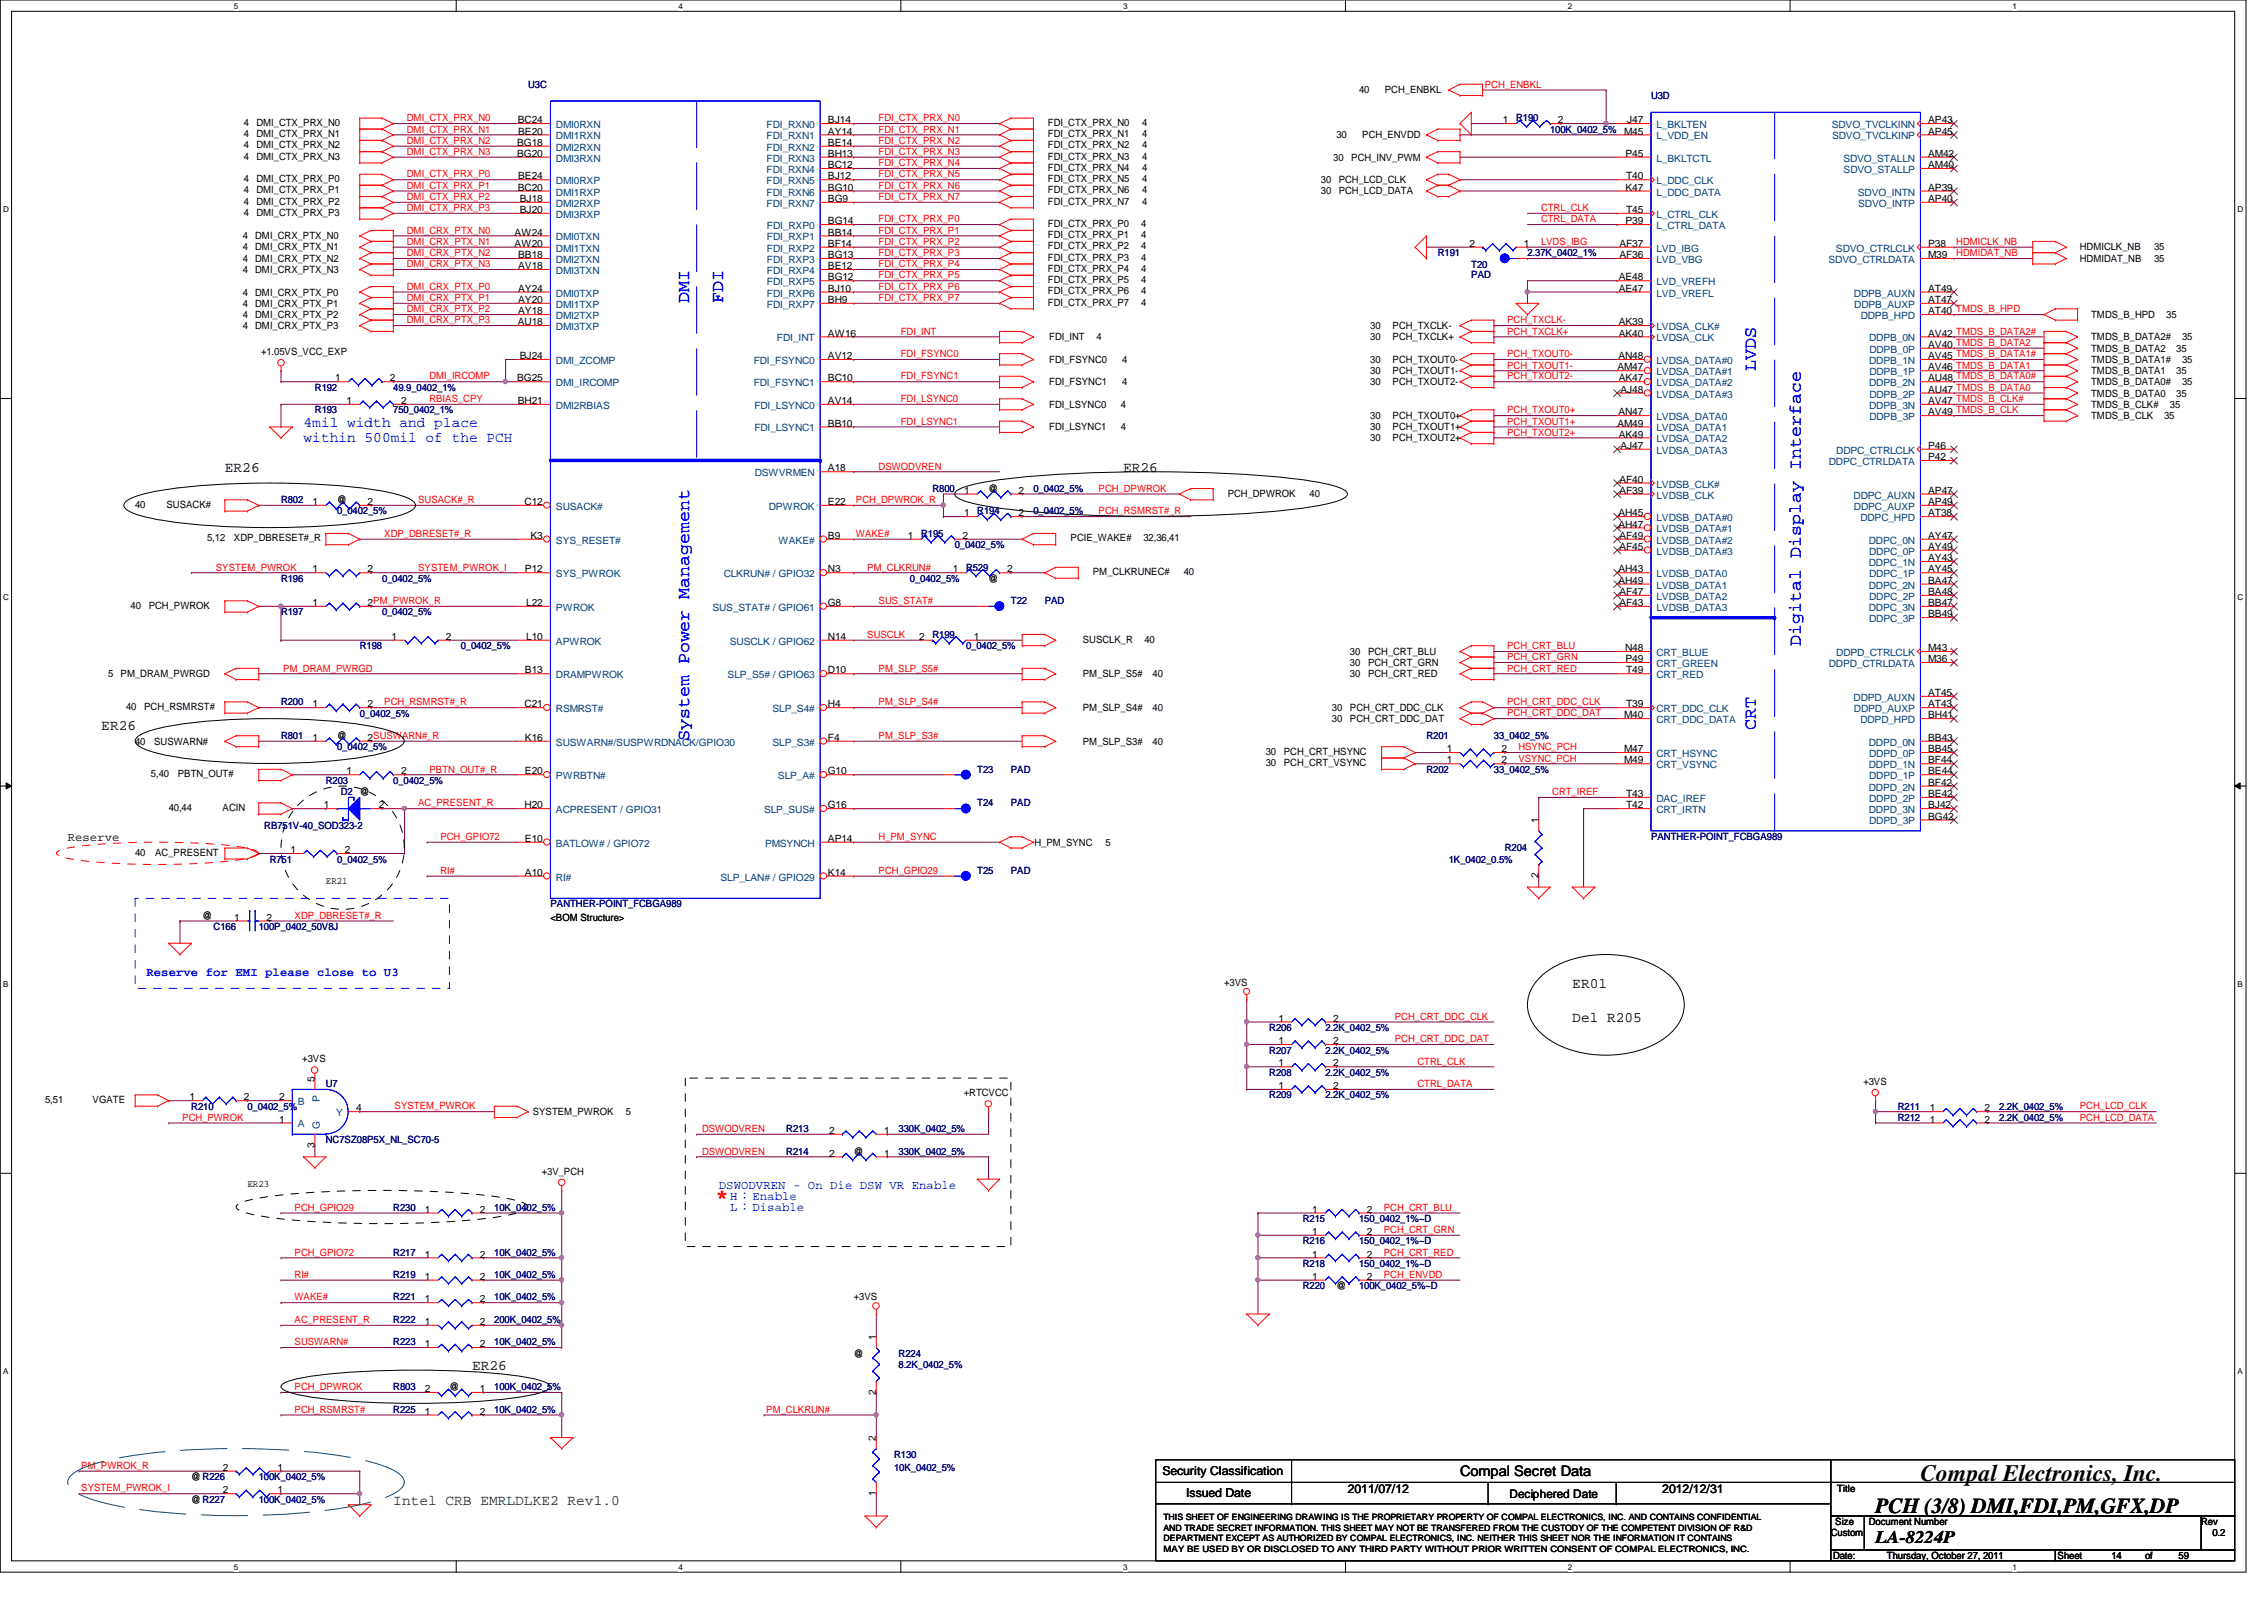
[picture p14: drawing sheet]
<svg xmlns="http://www.w3.org/2000/svg" width="297mm" height="210mm" viewBox="0 0 297 210" stroke-linecap="round" stroke-linejoin="round" font-family="sans-serif">
<defs><g id="words">
<text font-size="3.1" x="252" y="194.3">Compal Electronics, Inc.</text>
<text font-size="2.9" fill="#f00" x="93.9" y="158">*</text>
<text font-size="2.8" x="246.1" y="198.5">PCH (3/8) DMI,FDI,PM,GFX,DP</text>
<g font-size="2.3" fill="#00f">
<text x="90.4" y="39.8" transform="rotate(-90 90.4 39.8)">DMI</text>
<text x="94.9" y="39.8" transform="rotate(-90 94.9 39.8)">FDI</text>
<text x="230.4" y="48.6" transform="rotate(-90 230.4 48.6)">LVDS</text>
<text x="236.3" y="84.7" transform="rotate(-90 236.3 84.7)">Digital Display Interface</text>
<text x="230.4" y="95.8" transform="rotate(-90 230.4 95.8)">CRT</text>
<text x="90.4" y="97.2" transform="rotate(-90 90.4 97.2)">System Power Management</text>
</g>
<text font-size="2.3" x="246.1" y="202.5">LA-8224P</text>
<g font-size="1.9" fill="#00f">
<text x="39.8" y="56">4mil width and place</text>
<text x="39.8" y="58">within 500mil of the PCH</text>
</g>
<g font-size="1.9">
<text x="29.5" y="61.9">ER26</text>
<text x="147.4" y="61.9">ER26</text>
<text x="13.3" y="95.8">ER26</text>
<text x="206.3" y="129.7">ER01</text>
<text x="206.3" y="134.1">Del R205</text>
<text x="61.9" y="179.7">ER26</text>
<text x="191.6" y="193.7">Compal Secret Data</text>
</g>
<text font-size="1.9" fill="#008000" x="51.6" y="197.4">Intel CRB EMRLDLKE2 Rev1.0</text>
<g font-size="1.6">
<text x="8.9" y="110.3">Reserve</text>
<text x="152.5" y="193.5">Security Classification</text>
<text x="155.6" y="196.3">Issued Date</text>
<text x="176.8" y="195.9">2011/07/12</text>
<text x="198" y="196.5">Deciphered Date</text>
<text x="218.1" y="195.9">2012/12/31</text>
</g>
<g font-size="1.6" fill="#00f">
<text x="19.2" y="128.1">Reserve for EMI please close to U3</text>
<text x="94.3" y="156">DSWODVREN - On Die DSW VR Enable</text>
<text x="95.8" y="158.9">L：Disable</text>
<text x="95.8" y="157.4">H：Enable</text>
</g>
<g font-size="1.3" fill="#000080">
<text x="69.3" y="11.5">U3C</text>
<text x="198.9" y="15.9">R190</text>
<text x="203.4" y="17.4">100K_0402_5%</text>
<text x="216.6" y="13">U3D</text>
<text x="188.6" y="33.6">R191</text>
<text x="193" y="35.1">T20</text>
<text x="200.4" y="33.6">2.37K_0402_1%</text>
<text x="193" y="36.5">PAD</text>
<text x="41.3" y="51.3">R192</text>
<text x="51.6" y="51.3">49.9_0402_1%</text>
<text x="41.3" y="54.2">R193</text>
<text x="51.6" y="54.2">750_0402_1%</text>
<text x="36.9" y="66">R802</text>
<text x="122.3" y="64.6">R800</text>
<text x="135.6" y="64.6">0_0402_5%</text>
<text x="44.2" y="67.5">0_0402_5%</text>
<text x="120.9" y="70.4">R195</text>
<text x="125.3" y="71.9">0_0402_5%</text>
<text x="128.2" y="67.5">R194</text>
<text x="135.6" y="67.5">0_0402_5%</text>
<text x="36.9" y="76.3">R196</text>
<text x="50.1" y="76.3">0_0402_5%</text>
<text x="119.4" y="76.3">0_0402_5%</text>
<text x="126.7" y="74.8">R529</text>
<text x="36.9" y="80.7">R197</text>
<text x="50.1" y="80.7">0_0402_5%</text>
<text x="122.3" y="83.7">R199</text>
<text x="132.6" y="79.3">T22</text>
<text x="137.1" y="79.3">PAD</text>
<text x="47.2" y="85.2">R198</text>
<text x="60.4" y="85.2">0_0402_5%</text>
<text x="126.7" y="85.2">0_0402_5%</text>
<text x="36.9" y="92.5">R200</text>
<text x="47.2" y="94">0_0402_5%</text>
<text x="36.9" y="96.9">R801</text>
<text x="44.2" y="98.4">0_0402_5%</text>
<text x="128.2" y="101.4">T23</text>
<text x="132.6" y="101.4">PAD</text>
<text x="187.2" y="101.4">R202</text>
<text x="187.2" y="96.9">R201</text>
<text x="196" y="101.4">33_0402_5%</text>
<text x="196" y="96.9">33_0402_5%</text>
<text x="42.8" y="102.8">R203</text>
<text x="44.7" y="104.3">D2 @</text>
<text x="51.6" y="102.8">0_0402_5%</text>
<text x="128.2" y="105.8">T24</text>
<text x="132.6" y="105.8">PAD</text>
<text x="34.7" y="108.8">RB751V-40_SOD323-2</text>
<text x="35.4" y="113.2">R751</text>
<text x="44.2" y="113.2">0_0402_5%</text>
<text x="190.1" y="113.2">1K_0402_0.5%</text>
<text x="197.4" y="111.7">R204</text>
<text x="216.6" y="110.2">PANTHER-POINT_FCBGA989</text>
<text x="72.2" y="119">PANTHER-POINT_FCBGA989</text>
<text x="128.2" y="114.6">T25</text>
<text x="132.6" y="114.6">PAD</text>
<text x="28" y="122">C166</text>
<text x="33.9" y="122">100P_0402_50V8J</text>
<text x="166.5" y="135.3">R206</text>
<text x="173.9" y="135.3">2.2K_0402_5%</text>
<text x="42.8" y="142.6">U7</text>
<text x="166.5" y="138.2">R207</text>
<text x="166.5" y="141.1">R208</text>
<text x="173.9" y="138.2">2.2K_0402_5%</text>
<text x="173.9" y="141.1">2.2K_0402_5%</text>
<text x="25.1" y="145.6">R210</text>
<text x="32.5" y="145.6">0_0402_5%</text>
<text x="42.8" y="150">NC7SZ08P5X_NL_SC70-5</text>
<text x="103.2" y="148.5">R213</text>
<text x="117.9" y="148.5">330K_0402_5%</text>
<text x="166.5" y="144.1">R209</text>
<text x="173.9" y="144.1">2.2K_0402_5%</text>
<text x="249" y="145.6">R211</text>
<text x="249" y="147">R212</text>
<text x="262.3" y="145.6">2.2K_0402_5%</text>
<text x="262.3" y="147">2.2K_0402_5%</text>
<text x="103.2" y="151.5">R214</text>
<text x="117.9" y="151.5">330K_0402_5%</text>
<text x="51.6" y="158.8">R230</text>
<text x="64.9" y="158.8">10K_0402_5%</text>
<text x="170.9" y="160.3">R215</text>
<text x="178.3" y="160.3">150_0402_1%~D</text>
<text x="51.6" y="167.7">R219</text>
<text x="51.6" y="164.7">R217</text>
<text x="64.9" y="167.7">10K_0402_5%</text>
<text x="64.9" y="164.7">10K_0402_5%</text>
<text x="170.9" y="166.2">R218</text>
<text x="170.9" y="163.2">R216</text>
<text x="178.3" y="166.2">150_0402_1%~D</text>
<text x="178.3" y="163.2">150_0402_1%~D</text>
<text x="51.6" y="173.6">R222</text>
<text x="51.6" y="170.6">R221</text>
<text x="64.9" y="173.6">200K_0402_5%</text>
<text x="64.9" y="170.6">10K_0402_5%</text>
<text x="170.9" y="169.1">R220</text>
<text x="178.3" y="169.1">100K_0402_5%~D</text>
<text x="51.6" y="176.5">R223</text>
<text x="64.9" y="176.5">10K_0402_5%</text>
<text x="117.9" y="178">R224</text>
<text x="117.9" y="179.5">8.2K_0402_5%</text>
<text x="51.6" y="185.3">R225</text>
<text x="51.6" y="182.4">R803</text>
<text x="64.9" y="185.3">10K_0402_5%</text>
<text x="64.9" y="182.4">100K_0402_5%</text>
<text x="117.3" y="191.2">R130</text>
<text x="33.9" y="197.1">100K_0402_5%</text>
<text x="33.9" y="194.2">100K_0402_5%</text>
<text x="117.3" y="193">10K_0402_5%</text>
</g>
<g font-size="1.3" fill="#f00">
<text x="194.8" y="11.5">PCH_ENBKL</text>
<text x="53.4" y="17.4">DMI_CTX_PRX_N1</text>
<text x="53.4" y="15.9">DMI_CTX_PRX_N0</text>
<text x="115.3" y="15.9">FDI_CTX_PRX_N0</text>
<text x="115.3" y="17.4">FDI_CTX_PRX_N1</text>
<text x="53.4" y="23.3">DMI_CTX_PRX_P0</text>
<text x="53.4" y="18.9">DMI_CTX_PRX_N2</text>
<text x="53.4" y="20.3">DMI_CTX_PRX_N3</text>
<text x="115.3" y="18.9">FDI_CTX_PRX_N2</text>
<text x="115.3" y="20.3">FDI_CTX_PRX_N3</text>
<text x="115.3" y="21.8">FDI_CTX_PRX_N4</text>
<text x="115.3" y="23.3">FDI_CTX_PRX_N5</text>
<text x="53.4" y="26.2">DMI_CTX_PRX_P2</text>
<text x="53.4" y="27.7">DMI_CTX_PRX_P3</text>
<text x="53.4" y="24.8">DMI_CTX_PRX_P1</text>
<text x="115.3" y="24.8">FDI_CTX_PRX_N6</text>
<text x="115.3" y="26.2">FDI_CTX_PRX_N7</text>
<text x="115.3" y="29.2">FDI_CTX_PRX_P0</text>
<text x="202.2" y="27.7">CTRL_CLK</text>
<text x="202.2" y="29.2">CTRL_DATA</text>
<text x="53.4" y="32.1">DMI_CRX_PTX_N1</text>
<text x="53.4" y="33.6">DMI_CRX_PTX_N2</text>
<text x="53.4" y="30.6">DMI_CRX_PTX_N0</text>
<text x="53.4" y="35.1">DMI_CRX_PTX_N3</text>
<text x="115.3" y="30.6">FDI_CTX_PRX_P1</text>
<text x="115.3" y="32.1">FDI_CTX_PRX_P2</text>
<text x="115.3" y="33.6">FDI_CTX_PRX_P3</text>
<text x="115.3" y="35.1">FDI_CTX_PRX_P4</text>
<text x="202.2" y="32.1">LVDS_IBG</text>
<text x="256.7" y="33.6">HDMIDAT_NB</text>
<text x="256.7" y="32.1">HDMICLK_NB</text>
<text x="53.4" y="38">DMI_CRX_PTX_P0</text>
<text x="53.4" y="39.5">DMI_CRX_PTX_P1</text>
<text x="53.4" y="41">DMI_CRX_PTX_P2</text>
<text x="115.3" y="38">FDI_CTX_PRX_P6</text>
<text x="115.3" y="39.5">FDI_CTX_PRX_P7</text>
<text x="115.3" y="36.5">FDI_CTX_PRX_P5</text>
<text x="53.4" y="42.4">DMI_CRX_PTX_P3</text>
<text x="118.2" y="43.9">FDI_INT</text>
<text x="118.2" y="46.9">FDI_FSYNC0</text>
<text x="197.7" y="46.9">PCH_TXOUT0-</text>
<text x="197.7" y="42.4">PCH_TXCLK-</text>
<text x="197.7" y="43.9">PCH_TXCLK+</text>
<text x="56.3" y="49.8">DMI_IRCOMP</text>
<text x="56.3" y="52.7">RBIAS_CPY</text>
<text x="118.2" y="49.8">FDI_FSYNC1</text>
<text x="118.2" y="52.7">FDI_LSYNC0</text>
<text x="197.7" y="48.3">PCH_TXOUT1-</text>
<text x="197.7" y="49.8">PCH_TXOUT2-</text>
<text x="118.2" y="55.7">FDI_LSYNC1</text>
<text x="197.7" y="54.2">PCH_TXOUT0+</text>
<text x="197.7" y="57.1">PCH_TXOUT2+</text>
<text x="197.7" y="55.7">PCH_TXOUT1+</text>
<text x="54.9" y="66">SUSACK#_R</text>
<text x="112.3" y="66">PCH_DPWROK_R</text>
<text x="115.3" y="61.6">DSWODVREN</text>
<text x="144.1" y="64.5">PCH_DPWROK</text>
<text x="50.4" y="70.4">XDP_DBRESET#_R</text>
<text x="112.3" y="70.4">WAKE#</text>
<text x="144.1" y="67.5">PCH_RSMRST#_R</text>
<text x="28.3" y="74.8">SYSTEM_PWROK</text>
<text x="54.9" y="74.8">SYSTEM_PWROK_I</text>
<text x="113.8" y="74.8">PM_CLKRUN#</text>
<text x="113.8" y="83.7">SUSCLK</text>
<text x="115.3" y="79.2">SUS_STAT#</text>
<text x="37.2" y="88.1">PM_DRAM_PWRGD</text>
<text x="115.3" y="88.1">PM_SLP_S5#</text>
<text x="197.7" y="85.2">PCH_CRT_BLU</text>
<text x="197.7" y="86.6">PCH_CRT_GRN</text>
<text x="197.7" y="88.1">PCH_CRT_RED</text>
<text x="50.4" y="92.5">PCH_RSMRST#_R</text>
<text x="115.3" y="92.5">PM_SLP_S4#</text>
<text x="197.7" y="94">PCH_CRT_DDC_DAT</text>
<text x="197.7" y="92.5">PCH_CRT_DDC_CLK</text>
<text x="56.3" y="101.3">PBTN_OUT#_R</text>
<text x="115.3" y="96.9">PM_SLP_S3#</text>
<text x="199.2" y="98.4">HSYNC_PCH</text>
<text x="199.2" y="99.9">VSYNC_PCH</text>
<text x="54.9" y="105.8">AC_PRESENT_R</text>
<text x="203.7" y="104.3">CRT_IREF</text>
<text x="57.8" y="110.2">PCH_GPIO72</text>
<text x="115.3" y="110.2">H_PM_SYNC</text>
<text x="57.8" y="114.6">RI#</text>
<text x="115.3" y="114.6">PCH_GPIO29</text>
<text x="38.6" y="120.5">XDP_DBRESET#_R</text>
<text x="183" y="133.8">PCH_CRT_DDC_CLK</text>
<text x="183" y="136.7">PCH_CRT_DDC_DAT</text>
<text x="186" y="139.7">CTRL_CLK</text>
<text x="186" y="142.6">CTRL_DATA</text>
<text x="23.9" y="147">PCH_PWROK</text>
<text x="51.8" y="145.5">SYSTEM_PWROK</text>
<text x="92.1" y="148.5">DSWODVREN</text>
<text x="272.9" y="145.5">PCH_LCD_CLK</text>
<text x="272.9" y="147">PCH_LCD_DATA</text>
<text x="92.1" y="151.5">DSWODVREN</text>
<text x="38.6" y="158.8">PCH_GPIO29</text>
<text x="181.6" y="158.8">PCH_CRT_BLU</text>
<text x="181.6" y="161.8">PCH_CRT_GRN</text>
<text x="38.6" y="164.7">PCH_GPIO72</text>
<text x="38.6" y="167.6">RI#</text>
<text x="181.6" y="164.7">PCH_CRT_RED</text>
<text x="181.6" y="167.6">PCH_ENVDD</text>
<text x="38.6" y="173.6">AC_PRESENT_R</text>
<text x="38.6" y="170.6">WAKE#</text>
<text x="38.6" y="176.5">SUSWARN#</text>
<text x="38.6" y="185.3">PCH_RSMRST#</text>
<text x="38.6" y="182.4">PCH_DPWROK</text>
<text x="100.5" y="185.3">PM_CLKRUN#</text>
<text x="10.7" y="192.7">PM_PWROK_R</text>
<text x="10.7" y="195.7">SYSTEM_PWROK_I</text>
</g>
<g font-size="1.3">
<text x="32" y="16.5">4</text>
<text x="32" y="18">4</text>
<text x="33.7" y="16.5">DMI_CTX_PRX_N0</text>
<text x="33.7" y="18">DMI_CTX_PRX_N1</text>
<text x="67.9" y="16.2">BC24</text>
<text x="68" y="17.7">BE20</text>
<text x="108.6" y="16.2">BJ14</text>
<text x="108.6" y="17.7">AY14</text>
<text x="137.5" y="16.5">FDI_CTX_PRX_N0</text>
<text x="137.5" y="18">FDI_CTX_PRX_N1</text>
<text x="149.9" y="16.5">4</text>
<text x="149.9" y="18">4</text>
<text x="178.3" y="12.2">40</text>
<text x="181.7" y="12.2">PCH_ENBKL</text>
<text x="197.2" y="16.2">1</text>
<text x="204.4" y="16.2">2</text>
<text x="213.1" y="17.7">M45</text>
<text x="213.5" y="16.2">J47</text>
<text x="253" y="17.7">AP45</text>
<text x="253" y="16.2">AP43</text>
<text x="32" y="21">4</text>
<text x="32" y="19.5">4</text>
<text x="32" y="23.9">4</text>
<text x="33.7" y="21">DMI_CTX_PRX_N3</text>
<text x="33.7" y="19.5">DMI_CTX_PRX_N2</text>
<text x="33.7" y="23.9">DMI_CTX_PRX_P0</text>
<text x="67.9" y="19.1">BG18</text>
<text x="67.9" y="20.6">BG20</text>
<text x="68" y="23.5">BE24</text>
<text x="108.6" y="19.1">BE14</text>
<text x="108.6" y="20.6">BH13</text>
<text x="108.6" y="22.1">BC12</text>
<text x="108.6" y="23.5">BJ12</text>
<text x="137.5" y="19.5">FDI_CTX_PRX_N2</text>
<text x="137.5" y="21">FDI_CTX_PRX_N3</text>
<text x="137.5" y="22.4">FDI_CTX_PRX_N4</text>
<text x="137.5" y="23.9">FDI_CTX_PRX_N5</text>
<text x="149.9" y="19.5">4</text>
<text x="149.9" y="21">4</text>
<text x="149.9" y="22.4">4</text>
<text x="149.9" y="23.9">4</text>
<text x="174.9" y="21.1">30</text>
<text x="175.3" y="18.1">30</text>
<text x="177.3" y="21.1">PCH_INV_PWM</text>
<text x="178.7" y="18.1">PCH_ENVDD</text>
<text x="213.3" y="20.6">P45</text>
<text x="213.4" y="23.5">T40</text>
<text x="253" y="22.1">AM40</text>
<text x="253" y="20.6">AM42</text>
<text x="32" y="25.4">4</text>
<text x="32" y="28.3">4</text>
<text x="32" y="26.8">4</text>
<text x="33.7" y="25.4">DMI_CTX_PRX_P1</text>
<text x="33.7" y="28.3">DMI_CTX_PRX_P3</text>
<text x="33.7" y="26.8">DMI_CTX_PRX_P2</text>
<text x="67.9" y="25">BC20</text>
<text x="68.2" y="26.5">BJ18</text>
<text x="68.2" y="27.9">BJ20</text>
<text x="108.6" y="25">BG10</text>
<text x="108.6" y="26.5">BG9</text>
<text x="108.6" y="29.4">BG14</text>
<text x="137.5" y="25.4">FDI_CTX_PRX_N6</text>
<text x="137.5" y="26.8">FDI_CTX_PRX_N7</text>
<text x="137.5" y="29.8">FDI_CTX_PRX_P0</text>
<text x="149.7" y="29.8">4</text>
<text x="149.9" y="25.4">4</text>
<text x="149.9" y="26.8">4</text>
<text x="173.3" y="25.5">30</text>
<text x="173.3" y="24">30</text>
<text x="175.6" y="25.5">PCH_LCD_DATA</text>
<text x="175.6" y="24">PCH_LCD_CLK</text>
<text x="213.3" y="29.4">P39</text>
<text x="213.3" y="25">K47</text>
<text x="213.4" y="27.9">T45</text>
<text x="253" y="26.5">AP40</text>
<text x="253" y="25">AP39</text>
<text x="31.9" y="34.3">4 DMI_CRX_PTX_N2</text>
<text x="31.9" y="35.8">4 DMI_CRX_PTX_N3</text>
<text x="31.9" y="32.9">4 DMI_CRX_PTX_N1</text>
<text x="31.9" y="31.4">4 DMI_CRX_PTX_N0</text>
<text x="67.5" y="30.9">AW24</text>
<text x="67.5" y="32.4">AW20</text>
<text x="68" y="33.9">BB18</text>
<text x="68" y="35.3">AV18</text>
<text x="108.6" y="30.9">BB14</text>
<text x="108.6" y="32.4">BF14</text>
<text x="108.6" y="33.9">BG13</text>
<text x="108.6" y="35.3">BE12</text>
<text x="137.5" y="31.2">FDI_CTX_PRX_P1</text>
<text x="137.5" y="32.7">FDI_CTX_PRX_P2</text>
<text x="137.5" y="34.2">FDI_CTX_PRX_P3</text>
<text x="137.5" y="35.7">FDI_CTX_PRX_P4</text>
<text x="149.7" y="31.2">4</text>
<text x="149.7" y="32.7">4</text>
<text x="149.7" y="34.2">4</text>
<text x="149.7" y="35.7">4</text>
<text x="192.8" y="32.4">2</text>
<text x="199.9" y="32.4">1</text>
<text x="212.5" y="32.4">AF37</text>
<text x="212.5" y="33.9">AF36</text>
<text x="253" y="32.4">P38</text>
<text x="253" y="33.9">M39</text>
<text x="272.9" y="32.9">HDMICLK_NB</text>
<text x="272.9" y="34.3">HDMIDAT_NB</text>
<text x="282.6" y="32.9">35</text>
<text x="282.6" y="34.3">35</text>
<text x="31.9" y="41.7">4 DMI_CRX_PTX_P2</text>
<text x="31.9" y="40.2">4 DMI_CRX_PTX_P1</text>
<text x="31.9" y="38.8">4 DMI_CRX_PTX_P0</text>
<text x="68" y="38.3">AY24</text>
<text x="68" y="39.8">AY20</text>
<text x="68" y="41.2">AY18</text>
<text x="108.6" y="36.8">BG12</text>
<text x="108.6" y="38.3">BJ10</text>
<text x="108.6" y="39.8">BH9</text>
<text x="137.5" y="37.1">FDI_CTX_PRX_P5</text>
<text x="137.5" y="38.6">FDI_CTX_PRX_P6</text>
<text x="137.5" y="40.1">FDI_CTX_PRX_P7</text>
<text x="149.7" y="37.1">4</text>
<text x="149.7" y="38.6">4</text>
<text x="149.7" y="40.1">4</text>
<text x="212.4" y="36.8">AE48</text>
<text x="212.4" y="38.3">AE47</text>
<text x="253" y="38.3">AT49</text>
<text x="253" y="39.8">AT47</text>
<text x="253" y="41.2">AT40 TMDS_B_HPD</text>
<text x="274.4" y="41.7">TMDS_B_HPD</text>
<text x="284.2" y="41.7">35</text>
<text x="31.9" y="43.2">4 DMI_CRX_PTX_P3</text>
<text x="34.2" y="46.6">+1.05VS_VCC_EXP</text>
<text x="67.9" y="42.7">AU18</text>
<text x="68.2" y="47.1">BJ24</text>
<text x="108.6" y="47.1">AV12</text>
<text x="108.6" y="44.2">AW16</text>
<text x="137.7" y="47.6">FDI_FSYNC0</text>
<text x="137.7" y="44.7">FDI_INT</text>
<text x="143.8" y="44.7">4</text>
<text x="147.2" y="47.6">4</text>
<text x="179.8" y="43.2">30</text>
<text x="179.8" y="44.7">30</text>
<text x="179.8" y="47.6">30</text>
<text x="182.7" y="43.2">PCH_TXCLK-</text>
<text x="182.7" y="44.7">PCH_TXCLK+</text>
<text x="182.7" y="47.6">PCH_TXOUT0-</text>
<text x="212.3" y="47.1">AN48</text>
<text x="212.4" y="42.7">AK39</text>
<text x="212.4" y="44.2">AK40</text>
<text x="253" y="44.2">AV42 TMDS_B_DATA2#</text>
<text x="253" y="47.1">AV45 TMDS_B_DATA1#</text>
<text x="253" y="45.6">AV40 TMDS_B_DATA2</text>
<text x="274.4" y="44.7">TMDS_B_DATA2#</text>
<text x="274.4" y="46.1">TMDS_B_DATA2</text>
<text x="274.4" y="47.6">TMDS_B_DATA1#</text>
<text x="285.5" y="46.1">35</text>
<text x="286.3" y="44.7">35</text>
<text x="286.3" y="47.6">35</text>
<text x="44" y="50">1</text>
<text x="45.5" y="53">1</text>
<text x="51.1" y="50">2</text>
<text x="52.6" y="53">2</text>
<text x="67.9" y="50">BG25</text>
<text x="67.9" y="53">BH21</text>
<text x="108.6" y="50">BC10</text>
<text x="108.6" y="53">AV14</text>
<text x="137.7" y="50.5">FDI_FSYNC1</text>
<text x="137.7" y="53.5">FDI_LSYNC0</text>
<text x="147.1" y="53.5">4</text>
<text x="147.2" y="50.5">4</text>
<text x="179.8" y="49.1">30</text>
<text x="179.8" y="50.5">30</text>
<text x="182.7" y="49.1">PCH_TXOUT1-</text>
<text x="182.7" y="50.5">PCH_TXOUT2-</text>
<text x="212.2" y="48.6">AM47</text>
<text x="212.4" y="50">AK47</text>
<text x="212.6" y="51.5">AJ48</text>
<text x="253" y="50">AU48 TMDS_B_DATA0#</text>
<text x="253" y="53">AV47 TMDS_B_CLK#</text>
<text x="253" y="48.6">AV46 TMDS_B_DATA1</text>
<text x="253" y="51.5">AU47 TMDS_B_DATA0</text>
<text x="274.4" y="49.1">TMDS_B_DATA1</text>
<text x="274.4" y="50.5">TMDS_B_DATA0#</text>
<text x="274.4" y="52">TMDS_B_DATA0</text>
<text x="274.4" y="53.5">TMDS_B_CLK#</text>
<text x="284.7" y="53.5">35</text>
<text x="285.5" y="49.1">35</text>
<text x="285.5" y="52">35</text>
<text x="286.3" y="50.5">35</text>
<text x="108.6" y="56">BB10</text>
<text x="137.7" y="56.4">FDI_LSYNC1</text>
<text x="147.1" y="56.4">4</text>
<text x="179.8" y="54.9">30</text>
<text x="179.8" y="56.4">30</text>
<text x="179.8" y="57.9">30</text>
<text x="182.7" y="54.9">PCH_TXOUT0+</text>
<text x="182.7" y="56.4">PCH_TXOUT1+</text>
<text x="182.7" y="57.9">PCH_TXOUT2+</text>
<text x="212.2" y="56">AM49</text>
<text x="212.3" y="54.5">AN47</text>
<text x="212.4" y="57.4">AK49</text>
<text x="212.6" y="58.9">AJ47</text>
<text x="253" y="54.5">AV49 TMDS_B_CLK</text>
<text x="253" y="58.9">P46</text>
<text x="274.4" y="54.9">TMDS_B_CLK</text>
<text x="283.9" y="54.9">35</text>
<text x="44.2" y="66">@</text>
<text x="108.6" y="61.8">A18</text>
<text x="126.5" y="64.8">1</text>
<text x="129.7" y="64.6">@</text>
<text x="133.6" y="64.8">2</text>
<text x="161.1" y="65.2">PCH_DPWROK</text>
<text x="171.8" y="65.2">40</text>
<text x="212.5" y="63.3">AF40</text>
<text x="212.5" y="64.8">AF39</text>
<text x="253" y="60.4">P42</text>
<text x="253" y="64.8">AP47</text>
<text x="17.7" y="66.6">40</text>
<text x="21.8" y="66.6">SUSACK#</text>
<text x="27.2" y="71">5,12</text>
<text x="30.7" y="71">XDP_DBRESET#_R</text>
<text x="41" y="66.3">1</text>
<text x="48.2" y="66.3">2</text>
<text x="68.8" y="66.3">C12</text>
<text x="69.6" y="70.7">K3</text>
<text x="108.6" y="70.7">B9</text>
<text x="108.6" y="66.3">E22</text>
<text x="119.1" y="70.7">1</text>
<text x="126.3" y="70.7">2</text>
<text x="126.5" y="67.7">1</text>
<text x="133.6" y="67.7">2</text>
<text x="140.5" y="71">PCIE_WAKE#</text>
<text x="150" y="71">32,36,41</text>
<text x="212.3" y="67.7">AH45</text>
<text x="212.3" y="69.2">AH47</text>
<text x="212.5" y="70.7">AF49</text>
<text x="253" y="70.7">AY47</text>
<text x="253" y="66.3">AP49</text>
<text x="253" y="67.7">AT38</text>
<text x="41" y="75.1">1</text>
<text x="48.2" y="75.1">2</text>
<text x="68.9" y="75.1">P12</text>
<text x="108.6" y="75.1">N3</text>
<text x="125" y="75.1">1</text>
<text x="129.7" y="76.3">@</text>
<text x="132.2" y="75.1">2</text>
<text x="143.4" y="75.4">PM_CLKRUNEC#</text>
<text x="155.3" y="75.4">40</text>
<text x="212.3" y="75.1">AH43</text>
<text x="212.3" y="76.6">AH49</text>
<text x="212.5" y="72.1">AF45</text>
<text x="253" y="73.6">AY43</text>
<text x="253" y="76.6">BA47</text>
<text x="253" y="75.1">AY45</text>
<text x="253" y="72.1">AY49</text>
<text x="17.1" y="79.9">40</text>
<text x="19.5" y="79.9">PCH_PWROK</text>
<text x="41" y="79.5">1</text>
<text x="48.2" y="79.5">2PM_PWROK_R</text>
<text x="51.3" y="83.9">1</text>
<text x="58.5" y="83.9">2</text>
<text x="69" y="79.5">L22</text>
<text x="69" y="83.9">L10</text>
<text x="108.6" y="79.5">G8</text>
<text x="108.6" y="83.9">N14</text>
<text x="120.6" y="83.9">2</text>
<text x="127.8" y="83.9">1</text>
<text x="212.5" y="78.1">AF47</text>
<text x="212.5" y="79.5">AF43</text>
<text x="253" y="79.5">BB47</text>
<text x="253" y="78.1">BA48</text>
<text x="253" y="81">BB49</text>
<text x="14.2" y="88.9">5</text>
<text x="15.8" y="88.9">PM_DRAM_PWRGD</text>
<text x="68.9" y="88.3">B13</text>
<text x="108.6" y="88.3">D10</text>
<text x="142.1" y="88.9">PM_SLP_S5#</text>
<text x="142.1" y="84.4">SUSCLK_R</text>
<text x="150.2" y="84.4">40</text>
<text x="151.2" y="88.9">40</text>
<text x="177.1" y="88.9">30</text>
<text x="177.1" y="87.4">30</text>
<text x="177.1" y="85.9">30</text>
<text x="179.5" y="88.9">PCH_CRT_RED</text>
<text x="179.5" y="87.4">PCH_CRT_GRN</text>
<text x="179.5" y="85.9">PCH_CRT_BLU</text>
<text x="213.2" y="85.4">N48</text>
<text x="213.3" y="86.9">P49</text>
<text x="213.4" y="88.3">T49</text>
<text x="253" y="85.4">M43</text>
<text x="253" y="86.9">M36</text>
<text x="16.5" y="93.1">40</text>
<text x="18.9" y="93.1">PCH_RSMRST#</text>
<text x="41" y="92.8">1</text>
<text x="48.2" y="92.8">2</text>
<text x="68.8" y="92.8">C21</text>
<text x="108.6" y="92.8">H4</text>
<text x="142.1" y="93.3">PM_SLP_S4#</text>
<text x="151.2" y="93.3">40</text>
<text x="174.7" y="93.3">30</text>
<text x="174.7" y="94.7">30</text>
<text x="177.1" y="93.3">PCH_CRT_DDC_CLK</text>
<text x="177.1" y="94.7">PCH_CRT_DDC_DAT</text>
<text x="213.1" y="94.2">M40</text>
<text x="213.4" y="92.8">T39</text>
<text x="253" y="91.3">AT45</text>
<text x="253" y="92.8">AT43</text>
<text x="253" y="94.2">BH41</text>
<text x="17.7" y="97.7">40</text>
<text x="19.8" y="102">5,40</text>
<text x="20.2" y="97.7">SUSWARN#</text>
<text x="23.3" y="102">PBTN_OUT#</text>
<text x="41" y="97.2">1</text>
<text x="44.2" y="96.9">@</text>
<text x="45.5" y="101.6">1</text>
<text x="48.2" y="97.2">2SUSWARN#_R</text>
<text x="52.6" y="101.6">2</text>
<text x="68.9" y="101.6">E20</text>
<text x="68.9" y="97.2">K16</text>
<text x="108.6" y="97.2">F4</text>
<text x="108.6" y="101.6">G10</text>
<text x="142.1" y="97.7">PM_SLP_S3#</text>
<text x="151.2" y="97.7">40</text>
<text x="166.1" y="99">30</text>
<text x="166.1" y="100.5">30</text>
<text x="168.4" y="99">PCH_CRT_HSYNC</text>
<text x="168.4" y="100.5">PCH_CRT_VSYNC</text>
<text x="189.8" y="100.2">1</text>
<text x="189.8" y="98.7">1</text>
<text x="197" y="100.2">2</text>
<text x="197" y="98.7">2</text>
<text x="213.1" y="98.7">M47</text>
<text x="213.1" y="100.2">M49</text>
<text x="253" y="97.2">BB43</text>
<text x="253" y="100.2">BF44</text>
<text x="253" y="98.7">BB45</text>
<text x="253" y="101.6">BE44</text>
<text x="22.1" y="106.4">40,44</text>
<text x="29.2" y="106.4">ACIN</text>
<text x="42.5" y="106">1</text>
<text x="49.7" y="106">2</text>
<text x="68.8" y="106">H20</text>
<text x="108.6" y="106">G16</text>
<text x="201.8" y="108" transform="rotate(-90 201.8 108)">1</text>
<text x="213.4" y="106">T42</text>
<text x="213.4" y="104.6">T43</text>
<text x="253" y="103.1">BF42</text>
<text x="253" y="106">BJ42</text>
<text x="253" y="104.6">BE42</text>
<text x="253" y="107.5">BG42</text>
<text x="17.7" y="112.3">40</text>
<text x="20.4" y="112.3">AC_PRESENT</text>
<text x="38.1" y="111.9">1</text>
<text x="45.3" y="111.9">2</text>
<text x="68.9" y="110.4">E10</text>
<text x="108.6" y="110.4">AP14</text>
<text x="135.7" y="111">H_PM_SYNC</text>
<text x="145" y="111">5</text>
<text x="42.8" y="116">ER21</text>
<text x="68.9" y="114.9">A10</text>
<text x="108.6" y="114.9">K14</text>
<text x="201.8" y="115.2" transform="rotate(-90 201.8 115.2)">2</text>
<text x="26.6" y="120.5">@</text>
<text x="30.7" y="120.8">1</text>
<text x="35" y="120.8">2</text>
<text x="72.2" y="120.8">&lt;BOM Structure&gt;</text>
<text x="160.6" y="129.4">+3VS</text>
<text x="167.7" y="134">1</text>
<text x="167.7" y="137">1</text>
<text x="174.9" y="134">2</text>
<text x="174.9" y="137">2</text>
<text x="39.7" y="139.4">+3VS</text>
<text x="41.3" y="141.9" transform="rotate(-90 41.3 141.9)">5</text>
<text x="126.4" y="143.8">+RTCVCC</text>
<text x="167.7" y="142.9">1</text>
<text x="167.7" y="139.9">1</text>
<text x="174.9" y="142.9">2</text>
<text x="174.9" y="139.9">2</text>
<text x="244.5" y="142.3">+3VS</text>
<text x="5.9" y="144.7">5,51</text>
<text x="12.1" y="144.7">VGATE</text>
<text x="24.8" y="144.4">1</text>
<text x="32" y="144.4">2</text>
<text x="36.6" y="144.4">2</text>
<text x="36.6" y="147.3">1</text>
<text x="46.7" y="145.8">4</text>
<text x="69.9" y="146.3">SYSTEM_PWROK</text>
<text x="82.1" y="146.3">5</text>
<text x="108.8" y="148.8">2</text>
<text x="116" y="148.8">1</text>
<text x="253.2" y="145.8">1</text>
<text x="253.2" y="147.3">1</text>
<text x="260.3" y="145.8">2</text>
<text x="260.3" y="147.3">2</text>
<text x="32.5" y="155.7">ER23</text>
<text x="41.3" y="150.6" transform="rotate(-90 41.3 150.6)">3</text>
<text x="71.1" y="154.1">+3V_PCH</text>
<text x="108.8" y="151.7">2</text>
<text x="112" y="151.5">@</text>
<text x="116" y="151.7">1</text>
<text x="55.7" y="159.1">1</text>
<text x="62.9" y="159.1">2</text>
<text x="172.2" y="159.1">1</text>
<text x="179.3" y="159.1">2</text>
<text x="55.7" y="167.9">1</text>
<text x="55.7" y="165">1</text>
<text x="62.9" y="167.9">2</text>
<text x="62.9" y="165">2</text>
<text x="172.2" y="167.9">1</text>
<text x="172.2" y="165">1</text>
<text x="172.2" y="162">1</text>
<text x="179.3" y="167.9">2</text>
<text x="179.3" y="165">2</text>
<text x="179.3" y="162">2</text>
<text x="55.7" y="173.8">1</text>
<text x="55.7" y="170.9">1</text>
<text x="62.9" y="173.8">2</text>
<text x="62.9" y="170.9">2</text>
<text x="112" y="170.6">+3VS</text>
<text x="175.3" y="169.1">@</text>
<text x="55.7" y="176.7">1</text>
<text x="62.9" y="176.7">2</text>
<text x="112" y="178">@</text>
<text x="114.9" y="175.8" transform="rotate(-90 114.9 175.8)">1</text>
<text x="55.7" y="185.6">1</text>
<text x="55.7" y="182.6">2</text>
<text x="59" y="182.4">@</text>
<text x="62.9" y="185.6">2</text>
<text x="62.9" y="182.6">1</text>
<text x="114.9" y="183" transform="rotate(-90 114.9 183)">2</text>
<text x="114.9" y="189" transform="rotate(-90 114.9 189)">2</text>
<text x="25.1" y="197.1">@R227</text>
<text x="25.1" y="194.2">@R226</text>
<text x="29.2" y="195.9">2</text>
<text x="29.2" y="193">2</text>
<text x="36.4" y="195.9">1</text>
<text x="36.4" y="193">1</text>
<text x="114.9" y="196.3" transform="rotate(-90 114.9 196.3)">1</text>
<text x="241" y="195.8">Title</text>
<text x="240.2" y="201.5">Custom</text>
<text x="240.8" y="200.1">Size</text>
<text x="245.2" y="200.1">Document Number</text>
<text x="288.8" y="200.1">Rev</text>
<text x="290.3" y="201.5">0.2</text>
<text x="240.5" y="204.5">Date:</text>
<text x="247.6" y="204.5">Thursday, October 27, 2011</text>
<text x="270" y="204.5">Sheet</text>
<text x="277" y="204.5">14</text>
<text x="281.4" y="204.5">of</text>
<text x="285.8" y="204.5">59</text>
</g>
<g font-size="1.3" fill="#004080">
<text x="72.9" y="16.8">DMI0RXN</text>
<text x="100.6" y="16.8">FDI_RXN0</text>
<text x="217.3" y="16.8">L_BKLTEN</text>
<text x="240.3" y="16.8">SDVO_TVCLKINN</text>
<text x="72.9" y="18.3">DMI1RXN</text>
<text x="72.9" y="19.8">DMI2RXN</text>
<text x="72.9" y="21.2">DMI3RXN</text>
<text x="100.6" y="18.3">FDI_RXN1</text>
<text x="100.6" y="19.8">FDI_RXN2</text>
<text x="100.6" y="21.2">FDI_RXN3</text>
<text x="100.6" y="22.7">FDI_RXN4</text>
<text x="217.3" y="21.2">L_BKLTCTL</text>
<text x="217.3" y="18.3">L_VDD_EN</text>
<text x="240.4" y="18.3">SDVO_TVCLKINP</text>
<text x="241.8" y="21.2">SDVO_STALLN</text>
<text x="241.9" y="22.7">SDVO_STALLP</text>
<text x="72.9" y="24.2">DMI0RXP</text>
<text x="72.9" y="25.7">DMI1RXP</text>
<text x="72.9" y="27.1">DMI2RXP</text>
<text x="72.9" y="28.6">DMI3RXP</text>
<text x="100.6" y="24.2">FDI_RXN5</text>
<text x="100.6" y="25.7">FDI_RXN6</text>
<text x="100.6" y="27.1">FDI_RXN7</text>
<text x="217.3" y="28.6">L_CTRL_CLK</text>
<text x="217.3" y="24.2">L_DDC_CLK</text>
<text x="217.3" y="25.7">L_DDC_DATA</text>
<text x="243.8" y="25.7">SDVO_INTN</text>
<text x="243.8" y="27.1">SDVO_INTP</text>
<text x="72.9" y="31.5">DMI0TXN</text>
<text x="72.9" y="33">DMI1TXN</text>
<text x="72.9" y="34.5">DMI2TXN</text>
<text x="72.9" y="35.9">DMI3TXN</text>
<text x="100.6" y="30.1">FDI_RXP0</text>
<text x="100.6" y="31.5">FDI_RXP1</text>
<text x="100.6" y="33">FDI_RXP2</text>
<text x="100.6" y="34.5">FDI_RXP3</text>
<text x="100.6" y="35.9">FDI_RXP4</text>
<text x="217.3" y="30.1">L_CTRL_DATA</text>
<text x="217.3" y="33">LVD_IBG</text>
<text x="217.3" y="34.5">LVD_VBG</text>
<text x="239.9" y="34.5">SDVO_CTRLDATA</text>
<text x="240.9" y="33">SDVO_CTRLCLK</text>
<text x="72.9" y="38.9">DMI0TXP</text>
<text x="72.9" y="40.4">DMI1TXP</text>
<text x="72.9" y="41.9">DMI2TXP</text>
<text x="100.6" y="37.4">FDI_RXP5</text>
<text x="100.6" y="38.9">FDI_RXP6</text>
<text x="100.6" y="40.4">FDI_RXP7</text>
<text x="217.3" y="37.4">LVD_VREFH</text>
<text x="217.3" y="38.9">LVD_VREFL</text>
<text x="243.2" y="38.9">DDPB_AUXN</text>
<text x="243.3" y="40.4">DDPB_AUXP</text>
<text x="244.1" y="41.9">DDPB_HPD</text>
<text x="72.9" y="43.3">DMI3TXP</text>
<text x="72.9" y="47.8">DMI_ZCOMP</text>
<text x="98.9" y="47.8">FDI_FSYNC0</text>
<text x="101.9" y="44.8">FDI_INT</text>
<text x="217.3" y="43.3">LVDSA_CLK#</text>
<text x="217.3" y="44.8">LVDSA_CLK</text>
<text x="217.3" y="47.8">LVDSA_DATA#0</text>
<text x="245.2" y="44.8">DDPB_0N</text>
<text x="245.2" y="47.8">DDPB_1N</text>
<text x="245.3" y="46.3">DDPB_0P</text>
<text x="72.9" y="50.7">DMI_IRCOMP</text>
<text x="72.9" y="53.6">DMI2RBIAS</text>
<text x="98.9" y="50.7">FDI_FSYNC1</text>
<text x="99" y="53.6">FDI_LSYNC0</text>
<text x="217.3" y="49.2">LVDSA_DATA#1</text>
<text x="217.3" y="50.7">LVDSA_DATA#2</text>
<text x="217.3" y="52.2">LVDSA_DATA#3</text>
<text x="245.2" y="50.7">DDPB_2N</text>
<text x="245.2" y="53.6">DDPB_3N</text>
<text x="245.3" y="49.2">DDPB_1P</text>
<text x="245.3" y="52.2">DDPB_2P</text>
<text x="99" y="56.6">FDI_LSYNC1</text>
<text x="217.3" y="55.1">LVDSA_DATA0</text>
<text x="217.3" y="56.6">LVDSA_DATA1</text>
<text x="217.3" y="58">LVDSA_DATA2</text>
<text x="217.3" y="59.5">LVDSA_DATA3</text>
<text x="240.9" y="59.5">DDPC_CTRLCLK</text>
<text x="245.3" y="55.1">DDPB_3P</text>
<text x="99" y="62.5">DSWVRMEN</text>
<text x="217.3" y="64">LVDSB_CLK#</text>
<text x="217.3" y="65.4">LVDSB_CLK</text>
<text x="239.9" y="61">DDPC_CTRLDATA</text>
<text x="243.2" y="65.4">DDPC_AUXN</text>
<text x="72.9" y="71.3">SYS_RESET#</text>
<text x="72.9" y="66.9">SUSACK#</text>
<text x="100.9" y="66.9">DPWROK</text>
<text x="102.1" y="71.3">WAKE#</text>
<text x="217.3" y="68.4">LVDSB_DATA#0</text>
<text x="217.3" y="69.8">LVDSB_DATA#1</text>
<text x="217.3" y="71.3">LVDSB_DATA#2</text>
<text x="243.2" y="66.9">DDPC_AUXP</text>
<text x="244.1" y="68.4">DDPC_HPD</text>
<text x="245.2" y="71.3">DDPC_0N</text>
<text x="72.9" y="75.7">SYS_PWROK</text>
<text x="95" y="75.7">CLKRUN# / GPIO32</text>
<text x="217.3" y="72.8">LVDSB_DATA#3</text>
<text x="217.3" y="75.7">LVDSB_DATA0</text>
<text x="217.3" y="77.2">LVDSB_DATA1</text>
<text x="245.2" y="74.3">DDPC_1N</text>
<text x="245.2" y="77.2">DDPC_2N</text>
<text x="245.2" y="75.7">DDPC_1P</text>
<text x="245.2" y="72.8">DDPC_0P</text>
<text x="72.9" y="80.1">PWROK</text>
<text x="93.5" y="80.1">SUS_STAT# / GPIO61</text>
<text x="217.3" y="78.7">LVDSB_DATA2</text>
<text x="217.3" y="80.1">LVDSB_DATA3</text>
<text x="245.2" y="80.1">DDPC_3N</text>
<text x="245.2" y="78.7">DDPC_2P</text>
<text x="245.2" y="81.6">DDPC_3P</text>
<text x="72.9" y="89">DRAMPWROK</text>
<text x="72.9" y="84.6">APWROK</text>
<text x="95.5" y="89">SLP_S5# / GPIO63</text>
<text x="95.8" y="84.6">SUSCLK / GPIO62</text>
<text x="217.3" y="86.1">CRT_BLUE</text>
<text x="217.3" y="87.5">CRT_GREEN</text>
<text x="217.3" y="89">CRT_RED</text>
<text x="239.9" y="87.5">DDPD_CTRLDATA</text>
<text x="240.9" y="86.1">DDPD_CTRLCLK</text>
<text x="72.9" y="93.4">RSMRST#</text>
<text x="101.3" y="93.4">SLP_S4#</text>
<text x="217.3" y="93.4">CRT_DDC_CLK</text>
<text x="217.3" y="94.9">CRT_DDC_DATA</text>
<text x="243.2" y="91.9">DDPD_AUXN</text>
<text x="243.2" y="93.4">DDPD_AUXP</text>
<text x="244.1" y="94.9">DDPD_HPD</text>
<text x="72.9" y="97.8">SUSWARN#/SUSPWRDNACK/GPIO30</text>
<text x="101.3" y="97.8">SLP_S3#</text>
<text x="217.3" y="99.3">CRT_HSYNC</text>
<text x="217.3" y="100.8">CRT_VSYNC</text>
<text x="245.2" y="97.8">DDPD_0N</text>
<text x="245.2" y="100.8">DDPD_1N</text>
<text x="245.2" y="99.3">DDPD_0P</text>
<text x="72.9" y="102.2">PWRBTN#</text>
<text x="72.9" y="106.7">ACPRESENT / GPIO31</text>
<text x="100.2" y="106.7">SLP_SUS#</text>
<text x="102.1" y="102.2">SLP_A#</text>
<text x="217.3" y="106.7">CRT_IRTN</text>
<text x="217.3" y="105.2">DAC_IREF</text>
<text x="245.2" y="103.7">DDPD_2N</text>
<text x="245.2" y="106.7">DDPD_3N</text>
<text x="245.2" y="105.2">DDPD_2P</text>
<text x="245.2" y="102.2">DDPD_1P</text>
<text x="72.9" y="111.1">BATLOW# / GPIO72</text>
<text x="100.4" y="111.1">PMSYNCH</text>
<text x="245.2" y="108.2">DDPD_3P</text>
<text x="72.9" y="115.5">RI#</text>
<text x="94.5" y="115.5">SLP_LAN# / GPIO29</text>
<text x="39.1" y="145">B</text>
<text x="39.1" y="147.9">A</text>
<text x="41.9" y="148.1" transform="rotate(-90 41.9 148.1)">G</text>
<text x="41.9" y="144.5" transform="rotate(-90 41.9 144.5)">P</text>
<text x="44.1" y="146.4">Y</text>
</g>
<g font-size="1.1">
<text x="30.7" y="1.1">5</text>
<text x="89" y="1.1">4</text>
<text x="147.4" y="1.1">3</text>
<text x="205.7" y="1.1">2</text>
<text x="264" y="1.1">1</text>
<text x=".4" y="27.9">D</text>
<text x="293.6" y="27.9">D</text>
<text x=".4" y="78.7">C</text>
<text x="293.6" y="78.7">C</text>
<text x=".4" y="129.5">B</text>
<text x="293.6" y="129.5">B</text>
<text x=".4" y="180.3">A</text>
<text x="293.6" y="180.3">A</text>
<text x="152.7" y="202.2">DEPARTMENT EXCEPT AS AUTHORIZED BY COMPAL ELECTRONICS, INC. NEITHER THIS SHEET NOR THE INFORMATION IT CONTAINS</text>
<text x="152.7" y="199.4">THIS SHEET OF ENGINEERING DRAWING IS THE PROPRIETARY PROPERTY OF COMPAL ELECTRONICS, INC. AND CONTAINS CONFIDENTIAL</text>
<text x="152.7" y="203.6">MAY BE USED BY OR DISCLOSED TO ANY THIRD PARTY WITHOUT PRIOR WRITTEN CONSENT OF COMPAL ELECTRONICS, INC.</text>
<text x="152.7" y="200.8">AND TRADE SECRET INFORMATION. THIS SHEET MAY NOT BE TRANSFERED FROM THE CUSTODY OF THE COMPETENT DIVISION OF R&amp;D</text>
<text x="30.7" y="205.9">5</text>
<text x="89" y="205.9">4</text>
<text x="147.4" y="205.9">3</text>
<text x="205.7" y="205.9">2</text>
<text x="264" y="205.9">1</text>
</g>
</g></defs>
<path d="M0 0h294.7v206.2h-294.7zM1.5 1.5h291.7v203.3h-291.7z" fill="none" stroke="#000" stroke-width=".13"/>
<g fill="#fff">
<path d="M30.7 .2h.6v1.2h-.6z"/>
<path d="M30.7 204.9h.6v1.2h-.6z"/>
</g>
<path d="M59.9 0v1.5M59.9 204.8v1.4" fill="none" stroke="#000" stroke-width=".13"/>
<g fill="#fff">
<path d="M89 .2h.6v1.2h-.6z"/>
<path d="M89 204.9h.6v1.2h-.6z"/>
</g>
<path d="M118.2 0v1.5M118.2 204.8v1.4" fill="none" stroke="#000" stroke-width=".13"/>
<g fill="#fff">
<path d="M147.4 .2h.6v1.2h-.6z"/>
<path d="M147.4 204.9h.6v1.2h-.6z"/>
</g>
<path d="M176.5 0v1.5M176.5 204.8v1.4" fill="none" stroke="#000" stroke-width=".13"/>
<g fill="#fff">
<path d="M205.7 .2h.6v1.2h-.6z"/>
<path d="M205.7 204.9h.6v1.2h-.6z"/>
</g>
<path d="M234.9 0v1.5M234.9 204.8v1.4" fill="none" stroke="#000" stroke-width=".13"/>
<g fill="#fff">
<path d="M264 .2h.6v1.2h-.6z"/>
<path d="M264 204.9h.6v1.2h-.6z"/>
<path d="M.4 26.9h.8v1.2h-.8z"/>
<path d="M293.6 26.9h.7v1.2h-.7z"/>
<path d="M.4 77.7h.8v1.2h-.8z"/>
<path d="M293.6 77.7h.7v1.2h-.7z"/>
</g>
<path d="M0 52.3h1.5M293.2 52.3h1.5" fill="none" stroke="#000" stroke-width=".13"/>
<g fill="#fff">
<path d="M.4 128.5h.7v1.2h-.7z"/>
<path d="M293.6 128.5h.7v1.2h-.7z"/>
</g>
<path d="M0 103.1h1.5M.8 102.7l.7 .4-.7 .4zM293.2 103.1l.7-.4v.8zM293.2 103.1h1.5" fill="none" stroke="#000" stroke-width=".13"/>
<path d="M.8 102.7l.7 .4-.7 .4zM293.2 103.1l.7-.4v.8z" fill="#000"/>
<g fill="#fff">
<path d="M.4 179.3h.7v1.2h-.7z"/>
<path d="M293.6 179.3h.7v1.2h-.7z"/>
</g>
<path d="M0 153.9h1.5M293.2 153.9h1.5" fill="none" stroke="#000" stroke-width=".13"/>
<path d="M51.6 50.1h.1M51.6 50.1h16.2M66.3 47.2h.1M66.3 50.1h.1M66.3 47.2h1.5" fill="none" stroke="#800040" stroke-width=".13"/>
<circle cx="66.3" cy="50.1" r=".29" fill="#f0f"/>
<circle cx="66.3" cy="50.1" r=".29" fill="none" stroke="#f0f" stroke-width=".13"/>
<path d="M36.9 50.1h.1M36.9 50.1h7.3M66.3 50.1h.1M66.3 47.2v2.9M73.7 159.1h.1M73.7 159.1v5.9M36.9 185.6h.1M36.9 185.6h19.1M63.4 185.6h.1M63.4 185.6h10.3" fill="none" stroke="#800040" stroke-width=".13"/>
<circle cx="73.7" cy="165" r=".29" fill="#f0f"/>
<circle cx="73.7" cy="165" r=".29" fill="none" stroke="#f0f" stroke-width=".13"/>
<path d="M36.9 165h.1M36.9 173.9h.1M36.9 165h19.1M36.9 173.9h19.1M63.4 165h.1M63.4 173.9h.1M63.4 165h10.3M73.7 170.9h.1M73.7 170.9v3h-10.3" fill="none" stroke="#800040" stroke-width=".13"/>
<circle cx="73.7" cy="173.8" r=".29" fill="#f0f"/>
<circle cx="73.7" cy="173.8" r=".29" fill="none" stroke="#f0f" stroke-width=".13"/>
<circle cx="73.7" cy="170.9" r=".29" fill="#f0f"/>
<circle cx="73.7" cy="170.9" r=".29" fill="none" stroke="#f0f" stroke-width=".13"/>
<g fill="none" stroke="#800040" stroke-width=".13">
<path d="M51.6 19.2h.1M51.6 17.7h.1M51.6 16.2h.1M51.6 19.2h16.2M51.6 17.7h16.2M51.6 16.2h16.2M112 16.2h.1M112 17.7h.1M112 19.2h.1M112 19.2h19.1M112 17.7h19.1M112 16.2h19.1"/>
<path d="M51.6 32.4h.1M51.6 38.3h.1M51.6 23.6h.1M51.6 33.9h.1M51.6 39.8h.1M51.6 26.5h.1M51.6 20.6h.1M51.6 28h.1M51.6 30.9h.1M51.6 25.1h.1M51.6 35.3h.1M51.6 32.4h16.2"/>
<path d="M51.6 38.3h16.2M51.6 23.6h16.2M51.6 33.9h16.2M51.6 39.8h16.2M51.6 26.5h16.2M51.6 20.6h16.2M51.6 28h16.2M51.6 30.9h16.2M51.6 25.1h16.2M51.6 35.3h16.2M112 20.6h.1M112 22.1h.1"/>
<path d="M112 23.6h.1M112 25.1h.1M112 26.5h.1M112 29.5h.1M112 30.9h.1M112 32.4h.1M112 33.9h.1M112 35.3h.1M112 38.3h.1M112 39.8h.1M112 36.8h.1M112 32.4h19.1"/>
<path d="M112 38.3h19.1M112 23.6h19.1M112 33.9h19.1M112 39.8h19.1M112 26.5h19.1M112 20.6h19.1M112 30.9h19.1M112 25.1h19.1M112 35.3h19.1M112 22.1h19.1M112 29.5h19.1M112 36.8h19.1"/>
<path d="M36.9 53h.1M36.9 56h.1M36.9 53h8.8M36.9 53v3M51.6 42.7h.1M51.6 41.3h.1M51.6 42.7h16.2M51.6 41.3h16.2M53.1 53h.1M53.1 53h14.7M112 44.2h.1M112 47.2h.1"/>
<path d="M112 50.1h.1M112 56h.1M112 53h.1M112 44.2h19.1M112 47.2h19.1M112 50.1h19.1M112 56h19.1M112 53h19.1M25.1 75.1h.1M25.1 75.1h16.2M47.2 70.7h.1M47.2 70.7h20.6"/>
<path d="M33.9 88.4h.1M33.9 92.8h.1M33.9 88.4h33.9M33.9 92.8h7.4M36.9 84h.1M36.9 84h14.7M48.7 97.2h.1M48.7 92.8h.1M48.7 97.2h19.1M48.7 92.8h19.1M59 84h.1M59 84h8.8"/>
<path d="M38.4 101.6h.1M38.4 101.6h7.3M53.1 101.6h.1M53.1 106.1h.1M53.1 101.6h14.7M53.1 106.1h14.7M56 110.5h.1M56 114.9h.1M56 110.5h11.8M56 114.9h11.8M73.7 185.6h.1M73.7 185.6v3"/>
</g>
<circle cx="53.1" cy="106.1" r=".29" fill="#f0f"/>
<circle cx="53.1" cy="106.1" r=".29" fill="none" stroke="#f0f" stroke-width=".13"/>
<g fill="none" stroke="#800040" stroke-width=".13">
<path d="M191.6 17.7h.1M191.6 17.7h20.6M191.6 20.6h.1M191.6 20.6h20.6M256.4 33.9h.1M256.4 32.4h.1M256.4 33.9h10.3M256.4 32.4h10.3M196 48.6h.1M196 50.1h.1M196 54.5h.1M196 57.4h.1"/>
<path d="M196 47.2h.1M196 56h.1M196 42.7h.1M196 44.2h.1M196 44.2h16.2M196 47.2h16.2M196 50.1h16.2M196 48.6h16.2M196 54.5h16.2M196 57.4h16.2M196 56h16.2M196 42.7h16.2"/>
<path d="M256.4 41.3h.1M256.4 44.2h.1M256.4 45.7h.1M256.4 47.2h.1M256.4 50.1h.1M256.4 53h.1M256.4 48.6h.1M256.4 51.6h.1M256.4 54.5h.1M256.4 41.3h11.8M256.4 44.2h11.8M256.4 45.7h11.8"/>
<path d="M256.4 47.2h11.8M256.4 50.1h11.8M256.4 53h11.8M256.4 48.6h11.8M256.4 51.6h11.8M256.4 54.5h11.8M112 61.9h.1M112 70.7h.1M112 75.1h.1M112 61.9h19.1M112 70.7h7.4M112 75.1h13.3"/>
<path d="M126.7 70.7h.1M126.7 70.7h7.4M112 88.4h.1M112 92.8h.1M112 97.2h.1M112 84h.1M112 88.4h22.1M112 92.8h22.1M112 84h8.9M112 97.2h22.1M128.2 84h.1M128.2 84h5.9"/>
<path d="M185.7 98.7h.1M185.7 98.7h4.4M196 94.3h.1M196 92.8h.1M196 85.5h.1M196 86.9h.1M196 88.4h.1M196 88.4h16.2M196 92.8h16.2M196 94.3h16.2M196 85.5h16.2M196 86.9h16.2"/>
<path d="M197.4 98.7h.1M197.4 98.7h14.8M112 106.1h.1M112 110.5h.1M112 106.1h11.8M112 110.5h19.1M185.7 100.2h.1M185.7 100.2h4.4M197.4 100.2h.1M197.4 100.2h14.8M201.9 114.9h.1M201.9 104.6h.1"/>
<path d="M201.9 104.6v3M201.9 114.9v1.5M201.9 104.6h10.3M207.8 106.1h.1M207.8 106.1h4.4M207.8 106.1v10.3M165.1 159.1h.1M165.1 159.1h7.3M165.1 159.1v3M179.8 159.1h.1M179.8 159.1h11.8M165.1 165h.1"/>
<path d="M165.1 165v2.9M179.8 162.1h.1M179.8 165h.1M179.8 162.1h11.8M179.8 165h11.8"/>
</g>
<circle cx="165" cy="165" r=".29" fill="#f0f"/>
<circle cx="165" cy="165" r=".29" fill="none" stroke="#f0f" stroke-width=".13"/>
<path d="M165.1 162.1h.1M165.1 165h.1M165.1 162.1v2.9M165.1 165h7.3M165.1 162.1h7.3" fill="none" stroke="#800040" stroke-width=".13"/>
<circle cx="165" cy="162" r=".29" fill="#f0f"/>
<circle cx="165" cy="162" r=".29" fill="none" stroke="#f0f" stroke-width=".13"/>
<path d="M191.6 23.6h.1M191.6 25.1h.1M191.6 23.6h20.6M191.6 25.1h20.6M165.1 167.9h.1M165.1 167.9h7.3" fill="none" stroke="#800040" stroke-width=".13"/>
<circle cx="165" cy="167.9" r=".29" fill="#f0f"/>
<circle cx="165" cy="167.9" r=".29" fill="none" stroke="#f0f" stroke-width=".13"/>
<path d="M163.6 137h.1M163.6 134.1h.1M163.6 131.1h.1M163.6 137h4.4M163.6 134.1h4.4M163.6 131.1v3M175.3 134.1h.1M175.3 137h.1M175.3 137h20.7M175.3 134.1h20.7M179.8 167.9h.1M179.8 167.9h11.8" fill="none" stroke="#800040" stroke-width=".13"/>
<circle cx="163.5" cy="134" r=".29" fill="#f0f"/>
<circle cx="163.5" cy="134" r=".29" fill="none" stroke="#f0f" stroke-width=".13"/>
<path d="M163.6 134.1h.1M163.6 134.1v2.9" fill="none" stroke="#800040" stroke-width=".13"/>
<circle cx="163.5" cy="137" r=".29" fill="#f0f"/>
<circle cx="163.5" cy="137" r=".29" fill="none" stroke="#f0f" stroke-width=".13"/>
<path d="M200.4 32.4h.1M200.4 33.9h.1M200.4 28h11.8M200.4 29.5h11.8M200.4 32.4h11.8M200.4 33.9h11.8M200.4 38.3h11.8M212.2 28h.1M212.2 29.5h.1M212.2 38.3h.1" fill="none" stroke="#800040" stroke-width=".13"/>
<circle cx="200.4" cy="38.3" r=".29" fill="#f0f"/>
<circle cx="200.4" cy="38.3" r=".29" fill="none" stroke="#f0f" stroke-width=".13"/>
<g fill="none" stroke="#800040" stroke-width=".13">
<path d="M200.4 36.8h11.8M212.2 36.8h.1M36.9 79.5h.1M36.9 79.5h4.4M112 114.9h.1M112 101.6h.1M112 114.9h11.8M112 101.6h11.8M91.4 148.8h.1M91.4 148.8h17.6M116.4 151.8h.1M116.4 148.8h.1"/>
<path d="M116.4 151.8h13.3M129.7 151.8h.1M129.7 145.8h.1M129.7 145.8v3h-13.3M129.7 151.8v2.9"/>
</g>
<circle cx="36.8" cy="79.5" r=".29" fill="#f0f"/>
<circle cx="36.8" cy="79.5" r=".29" fill="none" stroke="#f0f" stroke-width=".13"/>
<path d="M200.4 38.3h.1M200.4 36.8h.1M200.4 36.8v3M63.4 167.9h.1M63.4 167.9h10.3M165.1 167.9h.1M165.1 167.9v4.5" fill="none" stroke="#800040" stroke-width=".13"/>
<circle cx="73.7" cy="167.9" r=".29" fill="#f0f"/>
<circle cx="73.7" cy="167.9" r=".29" fill="none" stroke="#f0f" stroke-width=".13"/>
<g fill="none" stroke="#800040" stroke-width=".13">
<path d="M48.7 79.5h.1M48.7 75.1h.1M48.7 79.5h19.1M48.7 75.1h19.1M163.6 140h.1M163.6 140h4.4M163.6 140v2.9M175.3 140h.1M175.3 140h20.7M175.3 142.9h.1M175.3 142.9h20.7M36.9 167.9h.1"/>
<path d="M36.9 170.9h.1M36.9 167.9h19.1M36.9 170.9h19.1M63.4 170.9h.1M73.7 167.9h.1M73.7 165h.1M73.7 165v5.9h-10.3"/>
</g>
<circle cx="163.5" cy="139.9" r=".29" fill="#f0f"/>
<circle cx="163.5" cy="139.9" r=".29" fill="none" stroke="#f0f" stroke-width=".13"/>
<g fill="none" stroke="#800040" stroke-width=".13">
<path d="M36.9 48.6h.1M36.9 48.6v1.5M112 79.5h.1M112 79.5h16.2M38.4 106.1h4.4M42.8 106.1h.1M163.6 137h.1M163.6 137v3M91.4 151.8h.1M91.4 151.8h17.6M163.6 142.9h.1M163.6 142.9h4.4"/>
<path d="M246.1 145.8h.1M246.1 145.8h7.3M260.8 145.8h.1M260.8 147.3h.1M260.8 145.8h22.1M260.8 147.3h22.1"/>
</g>
<circle cx="246" cy="145.8" r=".29" fill="#f0f"/>
<circle cx="246" cy="145.8" r=".29" fill="none" stroke="#f0f" stroke-width=".13"/>
<g fill="none" stroke="#800040" stroke-width=".13">
<path d="M33.9 79.5h3M36.9 79.5h.1M36.9 79.5v4.5M36.9 84h.1M22.1 144.4h.1M22.1 147.3h.1M22.1 147.3h14.8M22.1 144.4h3M32.5 144.4h.1M32.5 144.4h4.4M41.3 150.3h.1M41.3 150.3v1.5"/>
<path d="M47.2 145.8h.1M47.2 145.8h17.7M246.1 144.4h.1M246.1 147.3h.1M246.1 145.8h.1M246.1 144.4v2.9M246.1 147.3h7.3M115 175.3h.1M115 172.4v2.9M100.2 185.6h.1M100.2 185.6h14.8"/>
</g>
<circle cx="114.9" cy="185.6" r=".29" fill="#f0f"/>
<circle cx="114.9" cy="185.6" r=".29" fill="none" stroke="#f0f" stroke-width=".13"/>
<g fill="none" stroke="#800040" stroke-width=".13">
<path d="M193 16.2h.1M193 16.2h4.4M194.5 11.8h.1M194.5 11.8h16.2M210.7 11.8h.1M210.7 11.8v4.4M36.9 176.8h.1M36.9 176.8h19.1M63.4 176.8h10.3M73.7 176.8h.1M73.7 173.9h.1M73.7 173.9v2.9"/>
<path d="M115 185.6h.1M115 185.6v3"/>
</g>
<circle cx="210.7" cy="16.2" r=".29" fill="#f0f"/>
<circle cx="210.7" cy="16.2" r=".29" fill="none" stroke="#f0f" stroke-width=".13"/>
<path d="M204.8 16.2h.1M204.8 16.2h7.4M210.7 16.2h.1M10.4 193h.1M10.4 193h19.1M36.9 193h.1M36.9 196h.1M36.9 193h10.3M36.9 196h10.3M47.2 196h.1M47.2 196v1.4" fill="none" stroke="#800040" stroke-width=".13"/>
<circle cx="47.2" cy="195.9" r=".29" fill="#f0f"/>
<circle cx="47.2" cy="195.9" r=".29" fill="none" stroke="#f0f" stroke-width=".13"/>
<g fill="none" stroke="#800040" stroke-width=".13">
<path d="M187.2 32.4h.1M187.2 32.4h5.8M132.6 75.1h.1M132.6 75.1h4.5M33.9 112h.1M33.9 112h4.5M45.7 112h7.4M50.1 106.1h.1M50.1 106.1h3M53.1 112h.1M53.1 106.1h.1M53.1 106.1v5.9"/>
<path d="M23.6 120.8h.1M23.6 120.8h7.4M23.6 120.8v2.9M35.4 120.8h.1M35.4 120.8h16.2M36.9 159.1h.1M36.9 159.1h19.1M63.4 159.1h10.3M73.7 159.1h.1M10.4 196h.1M10.4 196h19.1M47.2 193h.1"/>
<path d="M47.2 193v3M115 196h.1M115 182.7h.1M115 182.7v2.9M115 196v2.9"/>
</g>
<circle cx="73.7" cy="159.1" r=".29" fill="#f0f"/>
<circle cx="73.7" cy="159.1" r=".29" fill="none" stroke="#f0f" stroke-width=".13"/>
<g fill="none" stroke="#800040" stroke-width=".13">
<path d="M112 66.3h.1M112 66.3h11.8M123.8 67.8h.1M123.8 64.8h.1M123.8 66.3h.1M123.8 67.8h2.9M123.8 64.8v3M123.8 64.8h2.9M134.1 67.8h.1M134.1 64.8h.1M134.1 67.8h22.1M134.1 64.8h20.6"/>
<path d="M73.7 156.2h.1M73.7 156.2v2.9"/>
</g>
<circle cx="123.7" cy="66.3" r=".29" fill="#f0f"/>
<circle cx="123.7" cy="66.3" r=".29" fill="none" stroke="#f0f" stroke-width=".13"/>
<path d="M33.9 66.3h.1M33.9 66.3h7.4M48.7 66.3h.1M48.7 66.3h19.1M33.9 97.2h.1M33.9 97.2h7.4M36.9 182.7h.1M36.9 182.7h19.1M63.4 182.7h.1M63.4 182.7h10.3M73.7 182.7h.1M73.7 182.7v2.9" fill="none" stroke="#800040" stroke-width=".13"/>
<circle cx="73.7" cy="185.6" r=".29" fill="#f0f"/>
<circle cx="73.7" cy="185.6" r=".29" fill="none" stroke="#f0f" stroke-width=".13"/>
<g fill="none" stroke="#f00" stroke-width=".13">
<path d="M47.2 16.9h.1M47.2 15.5h.1M47.2 18.4h.1M47.2 19.9h.1M47.2 15.5h2.9M47.2 16.9h2.9M47.2 15.5v5.9M47.2 18.4h2.9M47.2 19.9h2.9M50.1 15.5h.1M50.1 16.9h.1M50.1 18.4h.1"/>
<path d="M50.1 19.9h.1M50.1 15.5l1.5 .7M50.1 16.9l1.5 .8M50.1 19.9l1.5 .7M50.1 18.4l1.5 .8M51.6 16.2h.1M51.6 17.7h.1M51.6 19.2h.1M51.6 16.2l-1.5 .7M51.6 17.7l-1.5 .7M51.6 19.2l-1.5 .7M131.1 16.2h.1"/>
<path d="M131.1 17.7h.1M131.1 19.2h.1M131.1 16.2l1.5 .7M131.1 17.7l1.5 .7M131.1 19.2l1.5 .7M132.6 15.5h.1M132.6 16.9h.1M132.6 18.4h.1M132.6 19.9h.1M132.6 15.5h3M132.6 16.9h3M132.6 18.4h3"/>
<path d="M132.6 19.9h3M132.6 15.5l-1.5 .7M132.6 16.9l-1.5 .8M132.6 18.4l-1.5 .8M132.6 19.9l-1.5 .7M135.6 16.9h.1M135.6 15.5h.1M135.6 18.4h.1M135.6 19.9h.1M135.6 15.5v11.8M187.2 17.7h.1M187.2 17.7l1.4 .7"/>
<path d="M188.6 16.9h.1M188.6 18.4h.1M188.6 19.9h.1M188.6 16.9h3M188.6 18.4h3M188.6 19.9h3M188.6 16.9l-1.4 .8M188.6 19.9l-1.4 .7M190.1 11.8h.1M190.1 11.8l1.5 .7M191.6 16.9h.1M191.6 18.4h.1"/>
<path d="M191.6 19.9h.1M191.6 11h.1M191.6 12.5h.1M191.6 16.2h.1M191.6 16.9v1.5M191.6 19.9v1.5M191.6 11l-1.5 .8M191.6 11h2.9M191.6 12.5h2.9M191.6 16.2l1.4 1.5M193 14.7h.1M193 17.7h.1"/>
<path d="M193 14.7v3M193 14.7l-1.4 1.5M194.5 11h.1M194.5 12.5h.1M194.5 11v1.5M47.2 33.9h.1M47.2 21.4h.1M47.2 24.3h.1M47.2 22.9h.1M47.2 25.8h.1M47.2 28.7h.1M47.2 27.3h.1"/>
<path d="M47.2 35.3h.1M47.2 32.4h.1M47.2 30.9h.1M47.2 39.8h.1M47.2 38.3h.1M47.2 22.9v5.8M47.2 33.9l1.5 .7M47.2 21.4h2.9M47.2 22.9h2.9M47.2 24.3h2.9M47.2 25.8h2.9M47.2 27.3h2.9"/>
<path d="M47.2 28.7h2.9M47.2 35.3l1.5 .8M47.2 32.4l1.5 .7M47.2 30.9l1.5 .8M47.2 39.8l1.5 .7M47.2 38.3l1.5 .7M48.7 33.1h.1M48.7 34.6h.1M48.7 36.1h.1M48.7 31.7h.1M48.7 30.2h.1M48.7 39h.1"/>
<path d="M48.7 37.6h.1M48.7 33.1l-1.5 .8M48.7 33.1h2.9M48.7 34.6h2.9M48.7 34.6l-1.5 .7M48.7 36.1h2.9M48.7 31.7l-1.5 .7M48.7 31.7h2.9M48.7 30.2l-1.5 .7M48.7 30.2h2.9M48.7 39l-1.5 .8M48.7 39h2.9"/>
<path d="M48.7 37.6l-1.5 .7M48.7 37.6h2.9M50.1 21.4h.1M50.1 22.9h.1M50.1 24.3h.1M50.1 25.8h.1M50.1 27.3h.1M50.1 28.7h.1M50.1 22.9l1.5 .7M50.1 24.3l1.5 .8M50.1 27.3l1.5 .7M50.1 25.8l1.5 .7"/>
<path d="M51.6 33.1h.1M51.6 34.6h.1M51.6 20.6h.1M51.6 23.6h.1M51.6 25.1h.1M51.6 28h.1M51.6 26.5h.1M51.6 36.1h.1M51.6 31.7h.1M51.6 30.2h.1M51.6 39h.1M51.6 37.6h.1"/>
<path d="M51.6 30.2v5.9M51.6 37.6v5.9M51.6 20.6l-1.5 .8M51.6 23.6l-1.5 .7M51.6 25.1l-1.5 .7M51.6 28l-1.5 .7M51.6 26.5l-1.5 .8M131.1 20.6h.1M131.1 22.1h.1M131.1 23.6h.1M131.1 25.1h.1M131.1 26.5h.1"/>
<path d="M131.1 29.5h.1M131.1 30.9h.1M131.1 32.4h.1M131.1 33.9h.1M131.1 35.3h.1M131.1 36.8h.1M131.1 38.3h.1M131.1 39.8h.1M131.1 20.6l1.5 .8M131.1 22.1l1.5 .8M131.1 23.6l1.5 .7M131.1 25.1l1.5 .7"/>
<path d="M131.1 26.5l1.5 .8M131.1 29.5l1.5 .7M131.1 30.9l1.5 .8M131.1 32.4l1.5 .7M131.1 33.9l1.5 .7M131.1 35.3l1.5 .8M131.1 36.8l1.5 .8M131.1 38.3l1.5 .7M131.1 39.8l1.5 .7M132.6 21.4h.1M132.6 22.9h.1M132.6 24.3h.1"/>
<path d="M132.6 25.8h.1M132.6 27.3h.1M132.6 28.7h.1M132.6 30.2h.1M132.6 31.7h.1M132.6 33.1h.1M132.6 34.6h.1M132.6 36.1h.1M132.6 37.6h.1M132.6 39h.1M132.6 33.1h3M132.6 34.6h3"/>
<path d="M132.6 21.4h3M132.6 22.9h3M132.6 24.3h3M132.6 25.8h3M132.6 27.3h3M132.6 28.7h3M132.6 36.1h3M132.6 31.7h3M132.6 30.2h3M132.6 39h3M132.6 37.6h3M132.6 21.4l-1.5 .7"/>
<path d="M132.6 22.9l-1.5 .7M132.6 24.3l-1.5 .8M132.6 25.8l-1.5 .7M132.6 28.7l-1.5 .8M132.6 30.2l-1.5 .7M132.6 31.7l-1.5 .7M132.6 33.1l-1.5 .8M132.6 34.6l-1.5 .7M132.6 36.1l-1.5 .7M132.6 37.6l-1.5 .7M132.6 39l-1.5 .8M135.6 21.4h.1"/>
<path d="M135.6 22.9h.1M135.6 24.3h.1M135.6 25.8h.1M135.6 27.3h.1M135.6 30.2h.1M135.6 28.7h.1M135.6 31.7h.1M135.6 33.1h.1M135.6 34.6h.1M135.6 36.1h.1M135.6 37.6h.1M135.6 39h.1"/>
<path d="M135.6 28.7v11.8M185.7 32.4h.1M185.7 32.4l1.5 1.5M187.2 20.6h.1M187.2 25.1h.1M187.2 23.6h.1M187.2 30.9h.1M187.2 33.9h.1M187.2 20.6l1.4 .8M187.2 25.1l1.4 .7M187.2 23.6l1.4 .7M187.2 30.9v3"/>
<path d="M187.2 30.9l-1.5 1.5M188.6 21.4h.1M188.6 24.3h.1M188.6 25.8h.1M188.6 22.9h.1M188.6 21.4h3M188.6 22.9h1.5M188.6 24.3h1.5M188.6 25.8h1.5M188.6 24.3l-1.4 .8M188.6 22.9l-1.4 .7M190.1 24.3h.1"/>
<path d="M190.1 25.8h.1M190.1 22.9h.1M190.1 24.3l1.5 .8M190.1 22.9l1.5 .7M191.6 21.4h.1M191.6 25.1h.1M191.6 23.6h.1M191.6 25.1l-1.5 .7M191.6 23.6l-1.5 .7M193 32.4h1.5M198.9 39.8h.1M198.9 39.8h3"/>
<path d="M198.9 39.8l1.5 1.5M198.9 32.4h1.5M201.9 39.8h.1M201.9 39.8l-1.5 1.5M266.7 33.1h.1M266.7 31.7h.1M266.7 34.6h.1M266.7 33.1h3M266.7 34.6h3M266.7 31.7h3M266.7 31.7v2.9M269.7 31.7h.1"/>
<path d="M269.7 33.1h.1M269.7 34.6h.1M269.7 31.7l1.4 .7M269.7 33.1l1.4 .8M271.1 32.4h.1M271.1 33.9h.1M271.1 32.4l-1.4 .7M271.1 33.9l-1.4 .7M35.4 56h.1M35.4 56h3M35.4 56l1.5 1.4M36.9 48.6h.1"/>
<path d="M36.9 57.4h.1M36.9 48v.6M38.4 56h.1M38.4 56l-1.5 1.4M44.2 50.1h1.5M47.2 41.3h.1M47.2 42.7h.1M47.2 41.3l1.5 .7M47.2 42.7l1.5 .8M48.7 40.5h.1M48.7 42h.1M48.7 43.5h.1"/>
<path d="M48.7 40.5l-1.5 .8M48.7 40.5h2.9M48.7 42h2.9M48.7 42l-1.5 .7M48.7 43.5h2.9M50.1 50.1h1.5M51.6 40.5h.1M51.6 42h.1M51.6 43.5h.1M131.1 49.4h.1M131.1 50.8h.1M131.1 52.3h.1"/>
<path d="M131.1 53.8h.1M131.1 46.4h.1M131.1 47.9h.1M131.1 43.5h.1M131.1 45h.1M131.1 55.2h.1M131.1 56.7h.1M131.1 43.5h3M131.1 49.4h3M131.1 43.5v1.5M131.1 46.4v1.5M131.1 49.4v1.4"/>
<path d="M131.1 52.3v1.5M131.1 55.2v1.5M131.1 50.8h3M131.1 52.3h3M131.1 53.8h3M131.1 46.4h3M131.1 47.9h3M131.1 45h3M131.1 55.2h3M131.1 56.7h3M132.6 40.5h.1M132.6 40.5h3"/>
<path d="M134.1 49.4h.1M134.1 50.8h.1M134.1 52.3h.1M134.1 53.8h.1M134.1 46.4h.1M134.1 47.9h.1M134.1 43.5h.1M134.1 45h.1M134.1 55.2h.1M134.1 56.7h.1M134.1 49.4l1.5 .7M134.1 52.3l1.5 .7"/>
<path d="M134.1 46.4l1.5 .8M134.1 43.5l1.5 .7M134.1 55.2l1.5 .8M135.6 40.5h.1M135.6 50.1h.1M135.6 53h.1M135.6 47.2h.1M135.6 44.2h.1M135.6 56h.1M135.6 50.1l-1.5 .7M135.6 53l-1.5 .8M135.6 47.2l-1.5 .7"/>
<path d="M135.6 44.2l-1.5 .8M135.6 56l-1.5 .7M191.6 42.7h.1M191.6 44.2h.1M191.6 47.2h.1M191.6 48.6h.1M191.6 50.1h.1M191.6 54.5h.1M191.6 56h.1M191.6 57.4h.1M191.6 42.7l1.4 .8M191.6 44.2l1.4 .8"/>
<path d="M191.6 47.2l1.4 .7M191.6 48.6l1.4 .8M191.6 50.1l1.4 .7M191.6 54.5l1.4 .7M191.6 56l1.4 .7M191.6 57.4l1.4 .8M193 42h.1M193 43.5h.1M193 45h.1M193 46.4h.1M193 47.9h.1M193 49.4h.1"/>
<path d="M193 50.8h.1M193 53.8h.1M193 55.2h.1M193 56.7h.1M193 58.2h.1M193 42h3M193 43.5h3M193 49.4h3M193 50.8h3M193 53.8h3M193 46.4h3M193 47.9h3"/>
<path d="M193 45h3M193 55.2h3M193 56.7h3M193 42l-1.4 .7M193 43.5l-1.4 .7M193 46.4l-1.4 .8M193 47.9l-1.4 .7M193 49.4l-1.4 .7M193 53.8l-1.4 .7M193 55.2l-1.4 .8M193 56.7l-1.4 .7M193 58.2h3"/>
<path d="M196 42h.1M196 43.5h.1M196 45h.1M196 46.4h.1M196 47.9h.1M196 49.4h.1M196 50.8h.1M196 53.8h.1M196 55.2h.1M196 56.7h.1M196 58.2h.1M196 42v3"/>
<path d="M196 46.4v4.4M196 53.8v4.4M200.4 41.3h.1M268.2 41.3h.1M268.2 45h.1M268.2 43.5h.1M268.2 46.4h.1M268.2 47.9h.1M268.2 49.4h.1M268.2 50.8h.1M268.2 52.3h.1M268.2 53.8h.1"/>
<path d="M268.2 55.2h.1M268.2 43.5h2.9M268.2 49.4h2.9M268.2 50.8h2.9M268.2 52.3h2.9M268.2 53.8h2.9M268.2 46.4h2.9M268.2 47.9h2.9M268.2 45h2.9M268.2 55.2h2.9M268.2 41.3l1.5 .7M268.2 43.5v11.7"/>
<path d="M269.7 40.5h.1M269.7 42h.1M269.7 40.5h2.9M269.7 42h2.9M269.7 40.5l-1.5 .8M271.1 43.5h.1M271.1 45h.1M271.1 46.4h.1M271.1 47.9h.1M271.1 49.4h.1M271.1 50.8h.1M271.1 52.3h.1"/>
<path d="M271.1 53.8h.1M271.1 55.2h.1M271.1 43.5l1.5 .7M271.1 45l1.5 .7M271.1 46.4l1.5 .8M271.1 47.9l1.5 .7M271.1 49.4l1.5 .7M271.1 50.8l1.5 .8M271.1 52.3l1.5 .7M271.1 53.8l1.5 .7M272.6 40.5h.1M272.6 42h.1"/>
<path d="M272.6 44.2h.1M272.6 45.7h.1M272.6 47.2h.1M272.6 48.6h.1M272.6 50.1h.1M272.6 51.6h.1M272.6 53h.1M272.6 54.5h.1M272.6 40.5v1.5M272.6 44.2l-1.5 .8M272.6 45.7l-1.5 .7M272.6 47.2l-1.5 .7"/>
<path d="M272.6 48.6l-1.5 .8M272.6 50.1l-1.5 .7M272.6 51.6l-1.5 .7M272.6 53l-1.5 .8M272.6 54.5l-1.5 .7M29.5 78.8h.1M29.5 65.6h.1M29.5 67.1h.1M29.5 78.8h3M29.5 65.6v1.5M29.5 78.8v1.5M29.5 65.6h3"/>
<path d="M29.5 67.1h3M32.5 78.8h.1M32.5 67.1h.1M32.5 65.6h.1M32.5 78.8l1.4 .7M32.5 65.6l1.4 .7M33.9 79.5h.1M33.9 66.3h.1M33.9 79.5l-1.4 .8M33.9 66.3l-1.4 .8M42.8 71.5h.1M42.8 70h.1"/>
<path d="M42.8 70h2.9M42.8 71.5h2.9M42.8 70v1.5M45.7 70h.1M45.7 71.5h.1M45.7 70l1.5 .7M47.2 70.7h.1M47.2 70.7l-1.5 .8M134.1 70.7h.1M134.1 70.7l1.5 .8M135.6 70h.1M135.6 71.5h.1"/>
<path d="M135.6 70h2.9M135.6 71.5h2.9M135.6 70l-1.5 .7M137.1 75.1h.1M137.1 75.1l1.4 .8M138.5 71.5h.1M138.5 70h.1M138.5 74.4h.1M138.5 75.9h.1M138.5 70v1.5M138.5 74.4h3M138.5 74.4l-1.4 .7"/>
<path d="M138.5 75.9h3M141.5 75.9h.1M141.5 74.4h.1M141.5 74.4v1.5M154.7 64.8h.1M154.7 64.8l1.5 .8M156.2 64.1h.1M156.2 65.6h.1M156.2 64.1h3M156.2 64.1l-1.5 .7M156.2 65.6h3M159.2 65.6h.1"/>
<path d="M159.2 64.1h.1M159.2 64.1v1.5M29.5 80.3h.1M29.5 88.4h.1M29.5 92.1h.1M29.5 93.6h.1M29.5 97.2h.1M29.5 80.3h3M29.5 92.1v1.5M29.5 88.4l1.5 .8M29.5 93.6h3M29.5 92.1h3"/>
<path d="M29.5 97.2l1.5 .8M31 87.7h.1M31 89.2h.1M31 96.5h.1M31 98h.1M31 87.7l-1.5 .7M31 87.7h2.9M31 89.2h2.9M31 96.5h2.9M31 98h2.9M31 96.5l-1.5 .7M32.5 80.3h.1"/>
<path d="M32.5 93.6h.1M32.5 92.1h.1M32.5 92.1l1.4 .7M33.9 87.7h.1M33.9 89.2h.1M33.9 92.8h.1M33.9 96.5h.1M33.9 98h.1M33.9 87.7v1.5M33.9 96.5v1.5M33.9 92.8l-1.4 .8M120.9 84h1.4"/>
<path d="M126.7 84h1.5M134.1 96.5h.1M134.1 98h.1M134.1 92.1h.1M134.1 93.6h.1M134.1 87.7h.1M134.1 89.2h.1M134.1 83.2h.1M134.1 84.7h.1M134.1 87.7h3M134.1 89.2h3M134.1 93.6h3"/>
<path d="M134.1 92.1h3M134.1 96.5h3M134.1 83.2v1.5M134.1 87.7v1.5M134.1 92.1v1.5M134.1 96.5v1.5M134.1 98h3M134.1 84.7h3M134.1 83.2h3M137.1 96.5h.1M137.1 98h.1M137.1 92.1h.1"/>
<path d="M137.1 93.6h.1M137.1 87.7h.1M137.1 89.2h.1M137.1 83.2h.1M137.1 84.7h.1M137.1 96.5l1.4 .7M137.1 92.1l1.4 .7M137.1 87.7l1.4 .7M137.1 83.2l1.4 .8M138.5 97.2h.1M138.5 92.8h.1M138.5 88.4h.1"/>
<path d="M138.5 84h.1M138.5 97.2l-1.4 .8M138.5 92.8l-1.4 .8M138.5 88.4l-1.4 .8M138.5 84l-1.4 .7M181.3 99.4h.1M181.3 98h.1M181.3 98h2.9M181.3 99.4h2.9M181.3 98v2.9M184.2 98h.1M184.2 99.4h.1"/>
<path d="M184.2 98l1.5 .7M184.2 99.4l1.5 .8M185.7 98.7h.1M185.7 98.7l-1.5 .7M191.6 92.8h.1M191.6 94.3h.1M191.6 88.4h.1M191.6 86.9h.1M191.6 85.5h.1M191.6 92.8l1.4 .8M191.6 94.3l1.4 .7M191.6 88.4l1.4 .8"/>
<path d="M191.6 86.9l1.4 .8M191.6 85.5l1.4 .7M193 92.1h.1M193 93.6h.1M193 95h.1M193 87.7h.1M193 89.2h.1M193 86.2h.1M193 84.7h.1M193 87.7h3M193 89.2h3M193 93.6h1.5"/>
<path d="M193 92.1h1.5M193 92.1l-1.4 .7M193 93.6l-1.4 .7M193 95h1.5M193 87.7l-1.4 .7M193 86.2l-1.4 .7M193 86.2h3M193 84.7l-1.4 .8M193 84.7h3M194.5 92.1h.1M194.5 93.6h.1M194.5 95h.1"/>
<path d="M194.5 92.1l1.5 .7M194.5 93.6l1.5 .7M196 92.8h.1M196 94.3h.1M196 87.7h.1M196 89.2h.1M196 86.2h.1M196 84.7h.1M196 84.7v4.5M196 92.8l-1.5 .8M196 94.3l-1.5 .7M29.5 111.3h.1"/>
<path d="M29.5 112.7h.1M29.5 111.3v1.4M29.5 111.3h3M29.5 112.7h3M32.5 112.7h.1M32.5 111.3h.1M32.5 111.3l1.4 .7M33.9 100.9h.1M33.9 102.4h.1M33.9 105.3h.1M33.9 106.8h.1M33.9 112h.1"/>
<path d="M33.9 100.9v1.5M33.9 105.3v1.5M33.9 102.4h3M33.9 100.9h3M33.9 106.8h3M33.9 105.3h3M33.9 112l-1.4 .7M36.9 102.4h.1M36.9 100.9h.1M36.9 106.8h.1M36.9 105.3h.1M36.9 100.9l1.5 .7"/>
<path d="M36.9 105.3l1.5 .8M38.4 101.6h.1M38.4 106.1h.1M38.4 101.6l-1.5 .8M38.4 106.1l-1.5 .7M131.1 110.5h.1M131.1 110.5l1.5 .8M132.6 109.8h.1M132.6 111.3h.1M132.6 109.8h1.5M132.6 109.8l-1.5 .7M132.6 111.3h1.5"/>
<path d="M134.1 109.8h.1M134.1 111.3h.1M134.1 109.8l1.5 .7M135.6 110.5h.1M135.6 110.5l-1.5 .8M181.3 100.9h.1M181.3 100.9h2.9M184.2 100.9h.1M185.7 100.2h.1M185.7 100.2l-1.5 .7M200.4 116.4h.1M200.4 116.4h3"/>
<path d="M200.4 116.4l1.5 1.5M201.9 117.9h.1M203.4 116.4h.1M203.4 116.4l-1.5 1.5M206.3 116.4h.1M206.3 116.4h3M206.3 116.4l1.5 1.5M207.8 117.9h.1M209.3 116.4h.1M209.3 116.4l-1.5 1.5M22.1 123.7h.1M22.1 123.7h3"/>
<path d="M22.1 123.7l1.5 1.5M23.6 125.2h.1M25.1 123.7h.1M25.1 123.7l-1.5 1.5M163.6 131.1h.1M163.6 130.5v.6M168 134.1h1.5M173.9 134.1h1.4M17.7 145.1h.1M17.7 143.6h.1M17.7 143.6h3M17.7 145.1h3"/>
<path d="M17.7 143.6v1.5M20.7 143.6h.1M20.7 145.1h.1M20.7 143.6l1.4 .8M22.1 144.4h.1M22.1 144.4l-1.4 .7M39.8 151.8h.1M39.8 151.8h3M39.8 151.8l1.5 1.4M41.3 141.4h.1M41.3 153.2h.1M41.3 140.8v.6"/>
<path d="M42.8 151.8h.1M42.8 151.8l-1.5 1.4M64.9 145.1h.1M64.9 146.6h.1M64.9 145.1h2.9M64.9 145.1v1.5M64.9 146.6h2.9M67.8 145.1h.1M67.8 146.6h.1M67.8 145.1l1.5 .7M69.3 145.8h.1M69.3 145.8l-1.5 .8"/>
<path d="M73.7 156.2h.1M73.7 155.6v.6M128.2 154.7h.1M128.2 154.7h2.9M128.2 154.7l1.5 1.5M129.7 156.2h.1M129.7 145.8h.1M129.7 145.2v.6M131.1 154.7h.1M131.1 154.7l-1.4 1.5M168 142.9h1.5M173.9 142.9h1.4"/>
<path d="M246.1 144.4h.1M246.1 143.8v.6M253.4 145.8h1.5M259.3 145.8h1.5M115 172.4h.1M115 171.8v.6M163.6 172.4h.1M163.6 172.4h2.9M163.6 172.4l1.5 1.5M165.1 173.9h.1M166.5 172.4h.1M166.5 172.4l-1.4 1.5"/>
<path d="M172.4 167.9h1.5M172.4 165h1.5M178.3 167.9h1.5M178.3 165h1.5M29.5 196h1.5M29.5 193h1.5M35.4 196h1.5M35.4 193h1.5M45.7 197.4h.1M45.7 197.4h3M45.7 197.4l1.5 1.5M47.2 198.9h.1"/>
<path d="M48.7 197.4h.1M48.7 197.4l-1.5 1.5M56 185.6h1.5M61.9 185.6h1.5M72.2 188.6h.1M72.2 188.6h3M72.2 188.6l1.5 1.4M73.7 190h.1M75.2 188.6h.1M75.2 188.6l-1.5 1.4M113.5 198.9h.1M113.5 198.9h2.9"/>
<path d="M113.5 198.9l1.5 1.5M116.4 198.9h.1M116.4 198.9l-1.4 1.5M115 200.4h.1"/>
<circle cx="36.9" cy="47.6" r=".43"/>
<circle cx="163.5" cy="130.1" r=".4"/>
<circle cx="41.3" cy="140.4" r=".43"/>
<circle cx="73.7" cy="155.1" r=".43"/>
<circle cx="129.7" cy="144.8" r=".42"/>
<circle cx="246" cy="143.3" r=".43"/>
<circle cx="114.9" cy="171.3" r=".43"/>
</g>
<g fill="none" stroke="#000" stroke-width=".13">
<path d="M16.4 65.9a5.6 5.6 0 0 1 2.8-1.2 84.6 84.6 0 0 1 18.4-1.3 72.2 72.2 0 0 1 13.9 1.3 5.6 5.6 0 0 1 2.9 1.2l.1 .4-.1 .3a5.7 5.7 0 0 1-2.9 1.3 86.9 86.9 0 0 1-20.5 1.2 56.7 56.7 0 0 1-12.8-1.5l-1.4-.6-.4-.4-.1-.3zM125.4 64.5a6.4 6.4 0 0 1 3-1.1 120.6 120.6 0 0 1 20-1.5 159.4 159.4 0 0 1 24 1.3 13.8 13.8 0 0 1 3.9 1l.3 .3 .2 .3-.2 .3a6.6 6.6 0 0 1-2.9 1.1 121.2 121.2 0 0 1-20.1 1.5 157.5 157.5 0 0 1-23.9-1.3 14 14 0 0 1-3.9-1l-.4-.3-.1-.3zM17.9 96.9a5.1 5.1 0 0 1 2.6-1.3 74 74 0 0 1 18.9-1.2 48.6 48.6 0 0 1 11.8 1.5l1.4 .6 .3 .4 .1 .3-.1 .3a5.1 5.1 0 0 1-2.6 1.3 72.7 72.7 0 0 1-19 1.3 47.9 47.9 0 0 1-11.8-1.6l-1.3-.6-.3-.4-.2-.3zM201.8 128.5a12.2 12.2 0 0 1 8.9-3.3 12.2 12.2 0 0 1 8.9 3.3 4.7 4.7 0 0 1 0 6.7 12.2 12.2 0 0 1-8.9 3.2 12.2 12.2 0 0 1-8.9-3.2 4.7 4.7 0 0 1 0-6.7zM37 181.7a5.9 5.9 0 0 1 2.6-.9 108.5 108.5 0 0 1 22.7-.8l3.3 .2 2.7 .4a9.7 9.7 0 0 1 3.8 1.1l.1 .2-.1 .3a6 6 0 0 1-2.7 .9 105.6 105.6 0 0 1-22.7 .8l-4.7-.4a18.3 18.3 0 0 1-4.7-1.1l-.3-.2-.1-.3zM151.6 191.5h88.6v3h-88.6zM151.6 194.5h88.6v2.8h-88.6zM151.6 197.3h88.6v7.5h-88.6zM169.5 194.5h.1M169.5 197.3h.1M169.5 191.5v5.8M195.2 197.3h.1"/>
<path d="M195.2 194.5v2.8M212 197.3h.1M212 194.5v2.8M240.2 191.5h53v3h-53zM240.2 194.5h53v4.4h-53zM240.2 198.9h4.4v4.4h-4.4zM244.6 198.9h44.2v4.4h-44.2zM288.8 198.9h4.4v4.4h-4.4zM240.2 203.3h29.5v1.5h-29.5zM269.7 203.3h23.5v1.5h-23.5z"/>
</g>
<g fill="none" stroke="#000" stroke-width=".13" stroke-dasharray="1 1 1 1 1 1 1 1">
<path d="M31.1 158.1a6.8 6.8 0 0 1 2.9-.9 127.4 127.4 0 0 1 24.5-.8l3.6 .2 2.9 .4a11.2 11.2 0 0 1 4.1 1.1l.2 .2-.2 .3a6.8 6.8 0 0 1-2.8 .9 124 124 0 0 1-24.6 .8l-5.1-.4a21.4 21.4 0 0 1-5.1-1.1l-.4-.2-.1-.3zM89.9 141.4h42.7v22.1h-42.7z"/>
<circle cx="45" cy="111.2" r="8.1"/>
</g>
<path d="M9.4 193.5a9.6 9.6 0 0 1 3.7-1.7 79 79 0 0 1 20.2-1.7 69.5 69.5 0 0 1 15.5 1.7 9.7 9.7 0 0 1 3.7 1.7 1.13 1.13 0 0 1 0 1.9 9.8 9.8 0 0 1-3.7 1.6 78.9 78.9 0 0 1-20.3 1.8 69 69 0 0 1-15.4-1.8 9.8 9.8 0 0 1-3.7-1.6 1.13 1.13 0 0 1 0-1.9z" fill="none" stroke="#008040" stroke-width=".13" stroke-dasharray="6.1 2"/>
<path d="M17.7 117.9h41.3v11.8h-41.3z" fill="none" stroke="#00f" stroke-width=".13" stroke-dasharray="1 1 1 1 1 1 1 1"/>
<path d="M7.5 111.7a14 14 0 0 1 5.1-.9 97.1 97.1 0 0 1 19.5 .4l1.3 .3 .4 .2 .1 .2-.1 .2a14.1 14.1 0 0 1-5.1 1 92.8 92.8 0 0 1-19.5-.4l-1.3-.4-.4-.2-.1-.2z" fill="none" stroke="#f00" stroke-width=".13" stroke-dasharray="1 1 1 1 1 1 1 1"/>
<g fill="none" stroke="#00f" stroke-width=".13">
<path d="M194.5 32.4h.1M194.5 32.4l.4 .5M194.9 32.9h.1M195.8 32h.1M195.8 32l.9 .9M195.8 32l-.9 .9M196.7 32.9h.1M197.6 32h.1M197.6 32l.9 .9M197.6 32l-.9 .9M198.5 32.9h.1M198.9 32.4l-.4 .5"/>
<path d="M46.1 49.7h.1M46.1 49.7l-.4 .4M46.1 49.7l.9 .8M47 50.5h.1M47.9 49.7h.1M47.9 49.7l-.9 .8M47.9 49.7l.9 .8M48.8 50.5h.1M49.7 49.7h.1M49.7 49.7l-.9 .8M49.7 49.7l.4 .4M50.1 50.1h.1"/>
<path d="M122.3 84h.1M122.3 84l.5 .4M122.8 84.4h.1M123.7 83.5h.1M123.7 83.5l.8 .9M123.7 83.5l-.9 .9M124.5 84.4h.1M125.4 83.5h.1M125.4 83.5l.9 .9M125.4 83.5l-.9 .9M126.3 84.4h.1M126.7 84l-.4 .4"/>
<path d="M169.9 133.6h.1M169.9 133.6l-.4 .5M169.9 133.6l.9 .9M170.8 134.5h.1M171.7 133.6h.1M171.7 133.6l-.9 .9M171.7 133.6l.8 .9M172.5 134.5h.1M173.4 133.6h.1M173.4 133.6l-.9 .9M173.4 133.6l.5 .5M173.9 134.1h.1"/>
<path d="M169.9 142.5h.1M169.9 142.5l-.4 .4M169.9 142.5l.9 .8M170.8 143.3h.1M171.7 142.5h.1M171.7 142.5l-.9 .8M171.7 142.5l.8 .8M172.5 143.3h.1M173.4 142.5h.1M173.4 142.5l-.9 .8M173.4 142.5l.5 .4M173.9 142.9h.1"/>
<path d="M255.4 145.4h.1M255.4 145.4l-.5 .4M255.4 145.4l.8 .9M256.2 146.3h.1M257.1 145.4h.1M257.1 145.4l-.9 .9M257.1 145.4l.9 .9M258 146.3h.1M258.9 145.4h.1M258.9 145.4l-.9 .9M258.9 145.4l.4 .4M259.3 145.8h.1"/>
<path d="M174.3 167.5h.1M174.3 164.5h.1M174.3 167.5l-.4 .4M174.3 167.5l.9 .9M174.3 164.5l-.4 .5M174.3 164.5l.9 .9M175.2 168.4h.1M175.2 165.4h.1M176.1 167.5h.1M176.1 164.5h.1M176.1 167.5l-.9 .9M176.1 167.5l.9 .9"/>
<path d="M176.1 164.5l-.9 .9M176.1 164.5l.9 .9M177 168.4h.1M177 165.4h.1M177.9 167.5h.1M177.9 164.5h.1M177.9 167.5l-.9 .9M177.9 167.5l.4 .4M177.9 164.5l-.9 .9M177.9 164.5l.4 .5M178.3 167.9h.1M178.3 165h.1"/>
<path d="M31 196h.1M31 193h.1M31 196l.4 .4M31 193l.4 .4M31.4 196.4h.1M31.4 193.4h.1M32.3 195.5h.1M32.3 192.6h.1M32.3 195.5l.9 .9M32.3 195.5l-.9 .9M32.3 192.6l.9 .8M32.3 192.6l-.9 .8"/>
<path d="M33.2 196.4h.1M33.2 193.4h.1M34.1 195.5h.1M34.1 192.6h.1M34.1 195.5l.9 .9M34.1 195.5l-.9 .9M34.1 192.6l.9 .8M34.1 192.6l-.9 .8M35 196.4h.1M35 193.4h.1M35.4 196l-.4 .4M35.4 193l-.4 .4"/>
<path d="M58 185.2h.1M58 185.2l-.5 .4M58 185.2l.8 .9M58.8 186.1h.1M59.7 185.2h.1M59.7 185.2l-.9 .9M59.7 185.2l.9 .9M60.6 186.1h.1M61.5 185.2h.1M61.5 185.2l-.9 .9M61.5 185.2l.4 .4M61.9 185.6h.1"/>
</g>
<circle cx="126.7" cy="106.1" r=".57" fill="#00f"/>
<g fill="none" stroke="#00f" stroke-width=".13">
<path d="M125.3 106.1h.8M126.1 106.1h.1"/>
<circle cx="126.7" cy="106.1" r=".57"/>
</g>
<circle cx="126.7" cy="106.1" r=".57" fill="#00f"/>
<g fill="none" stroke="#00f" stroke-width=".13">
<path d="M127.2 74.7h.1M127.2 74.7l-.5 .4M127.2 74.7l.9 .9M128.1 75.6h.1M128.9 74.7h.1M128.9 74.7l-.8 .9M128.9 74.7l.9 .9M129.8 75.6h.1M130.7 74.7h.1M130.7 74.7l-.9 .9M130.7 74.7l.4 .4M131.1 75.1h.1"/>
<path d="M125.3 106.1h.8M126.1 106.1h.1M114.5 178.1h.1M114.5 179.9h.1M114.5 178.1l.9 .9M114.5 179.9l.9 .9M115 176.8l.4 .4M115.4 177.2h.1M115.4 179h.1M115.4 177.2l-.9 .9M115.4 179l-.9 .9M57.5 182.7h.1"/>
<path d="M57.5 182.7l.5 .4M58 183.1h.1M58.8 182.2h.1M58.8 182.2l.9 .9M58.8 182.2l-.8 .9M59.7 183.1h.1M60.6 182.2h.1M60.6 182.2l.9 .9M60.6 182.2l-.9 .9M61.5 183.1h.1M61.9 182.7l-.4 .4M115 181.2h.1"/>
<path d="M115.4 180.8h.1M115.4 180.8l-.4 .4"/>
<circle cx="126.7" cy="106.1" r=".57"/>
</g>
<path d="M125.3 75.1h1.4M131.1 75.1h1.5M123.8 106.1h1.5M115 175.3v1.5M56 182.7h1.5M61.9 182.7h1.5M115 181.2v1.5" fill="none" stroke="#f00" stroke-width=".13"/>
<circle cx="126.7" cy="101.6" r=".57" fill="#00f"/>
<g fill="none" stroke="#00f" stroke-width=".13">
<path d="M125.3 101.6h.8M126.1 101.6h.1"/>
<circle cx="126.7" cy="101.6" r=".57"/>
</g>
<circle cx="126.7" cy="101.6" r=".57" fill="#00f"/>
<g fill="none" stroke="#00f" stroke-width=".13">
<path d="M199.4 15.8h.1M199.4 15.8l-.5 .4M199.4 15.8l.9 .8M200.3 16.6h.1M201.1 15.8h.1M201.1 15.8l-.8 .8M201.1 15.8l.9 .8M202 16.6h.1M202.9 15.8h.1M202.9 15.8l-.9 .8M202.9 15.8l.5 .4M203.4 16.2h.1"/>
<path d="M128.6 64.4h.1M128.6 64.4l-.4 .4M128.6 64.4l.9 .9M129.5 65.3h.1M130.4 64.4h.1M130.4 64.4l-.9 .9M130.4 64.4l.9 .9M131.3 65.3h.1M132.2 64.4h.1M132.2 64.4l-.9 .9M132.2 64.4l.4 .4M132.6 64.8h.1"/>
<path d="M53.1 84l.4 .4M53.5 84.4h.1M54.4 83.5h.1M54.4 83.5l-.9 .9M54.4 83.5l.9 .9M55.3 84.4h.1M56.2 83.5h.1M56.2 83.5l-.9 .9M56.2 83.5l.9 .9M57.1 84.4h.1M57.5 84h.1M57.5 84l-.4 .4"/>
<path d="M47.6 101.2h.1M47.6 101.2l-.4 .4M47.6 101.2l.9 .9M48.5 102.1h.1M49.4 101.2h.1M49.4 101.2l-.9 .9M49.4 101.2l.9 .9M50.3 102.1h.1M51.2 101.2h.1M51.2 101.2l-.9 .9M51.2 101.2l.4 .4M51.6 101.6h.1"/>
<path d="M125.3 101.6h.8M126.1 101.6h.1M110.5 151.8h.1M111 151.3h.1M111 151.3l.9 .9M111 151.3l-.5 .5M111.9 152.2h.1M112.7 151.3h.1M112.7 151.3l.9 .9M112.7 151.3l-.8 .9M113.6 152.2h.1M114.5 151.3h.1"/>
<path d="M114.5 151.3l.5 .5M114.5 151.3l-.9 .9M255.4 146.9h.1M255.4 146.9l-.5 .4M255.4 146.9l.8 .9M256.2 147.8h.1M257.1 146.9h.1M257.1 146.9l-.9 .9M257.1 146.9l.9 .9M258 147.8h.1M258.9 146.9h.1M258.9 146.9l-.9 .9"/>
<path d="M258.9 146.9l.4 .4M259.3 147.3h.1M57.5 173.9l.5 .4M58 174.3h.1M58.8 173.4h.1M58.8 173.4l-.8 .9M58.8 173.4l.9 .9M59.7 174.3h.1M60.6 173.4h.1M60.6 173.4l-.9 .9M60.6 173.4l.9 .9M61.5 174.3h.1"/>
<path d="M61.9 173.9h.1M61.9 173.9l-.4 .4"/>
<circle cx="126.7" cy="101.6" r=".57"/>
</g>
<g fill="none" stroke="#f00" stroke-width=".13">
<path d="M197.4 16.2h1.5M203.4 16.2h1.4M126.7 64.8h1.5M132.6 64.8h1.5M51.6 84h1.5M57.5 84h1.5M45.7 101.6h1.5M51.6 101.6h1.5M123.8 101.6h1.5M109 151.8h1.5M115 151.8h1.4M253.4 147.3h1.5"/>
<path d="M259.3 147.3h1.5M56 173.9h1.5M61.9 173.9h1.5"/>
</g>
<circle cx="126.7" cy="114.9" r=".57" fill="#00f"/>
<g fill="none" stroke="#00f" stroke-width=".13">
<path d="M125.3 114.9h.8M126.1 114.9h.1"/>
<circle cx="126.7" cy="114.9" r=".57"/>
</g>
<circle cx="126.7" cy="114.9" r=".57" fill="#00f"/>
<g fill="none" stroke="#00f" stroke-width=".13">
<path d="M47.6 52.6h.1M47.6 52.6l-.4 .4M47.6 52.6l.9 .9M48.5 53.5h.1M49.4 52.6h.1M49.4 52.6l-.9 .9M49.4 52.6l.9 .9M50.3 53.5h.1M51.2 52.6h.1M51.2 52.6l-.9 .9M51.2 52.6l.4 .4M51.6 53h.1"/>
<path d="M43.2 79.1h.1M43.2 79.1l-.4 .4M43.2 79.1l.9 .9M45 79.1h.1M45 79.1l-.9 .9M45 79.1l.8 .9M46.7 79.1h.1M46.7 79.1l-.9 .9M46.7 79.1l.5 .4M47.2 79.5h.1M128.6 67.4h.1M128.6 67.4l-.4 .4"/>
<path d="M128.6 67.4l.9 .8M129.5 68.2h.1M130.4 67.4h.1M130.4 67.4l-.9 .8M130.4 67.4l.9 .8M131.3 68.2h.1M132.2 67.4h.1M132.2 67.4l-.9 .8M132.2 67.4l.4 .4M132.6 67.8h.1M43.2 92.4h.1M43.2 92.4l-.4 .4"/>
<path d="M43.2 92.4l.9 .9M44.1 80h.1M44.1 93.3h.1M45 92.4h.1M45 92.4l-.9 .9M45 92.4l.8 .9M45.8 80h.1M45.8 93.3h.1M46.7 92.4h.1M46.7 92.4l-.9 .9M46.7 92.4l.5 .4M47.2 92.8h.1"/>
<path d="M192.9 99.7h.1M192.9 99.7l-.9 .9M192.9 99.7l.9 .9M194.6 99.7h.1M194.6 99.7l-.8 .9M194.6 99.7l.9 .9M40.3 111.5h.1M40.3 111.5l-.5 .5M40.3 111.5l.8 .9M41.1 112.4h.1M42 111.5h.1M42 111.5l-.9 .9"/>
<path d="M42 111.5l.9 .9M42.9 112.4h.1M43.8 111.5h.1M43.8 111.5l-.9 .9M43.8 111.5l.4 .5M44.2 112h.1M125.3 114.9h.8M126.1 114.9h.1M191.6 100.2l.4 .4M192 100.6h.1M193.8 100.6h.1M195.5 100.6h.1"/>
<path d="M196 100.2h.1M196 100.2l-.5 .4M169.9 136.6h.1M169.9 136.6l-.4 .4M169.9 136.6l.9 .9M170.8 137.5h.1M171.7 136.6h.1M171.7 136.6l-.9 .9M171.7 136.6l.8 .9M172.5 137.5h.1M173.4 136.6h.1M173.4 136.6l-.9 .9"/>
<path d="M173.4 136.6l.5 .4M173.9 137h.1M58 158.7h.1M58 158.7l-.5 .4M58 158.7l.8 .9M58.8 159.6h.1M59.7 158.7h.1M59.7 158.7l-.9 .9M59.7 158.7l.9 .9M60.6 159.6h.1M61.5 158.7h.1M61.5 158.7l-.9 .9"/>
<path d="M61.5 158.7l.4 .4M61.9 159.1h.1M110.5 148.8h.1M111 148.4h.1M111 148.4l.9 .8M111 148.4l-.5 .4M111.9 149.2h.1M112.7 148.4h.1M112.7 148.4l.9 .8M112.7 148.4l-.8 .8M113.6 149.2h.1M114.5 148.4h.1"/>
<path d="M114.5 148.4l.5 .4M114.5 148.4l-.9 .8M174.3 158.7h.1M174.3 158.7l-.4 .4M174.3 158.7l.9 .9M175.2 159.6h.1M176.1 158.7h.1M176.1 158.7l-.9 .9M176.1 158.7l.9 .9M177 159.6h.1M177.9 158.7h.1M177.9 158.7l-.9 .9"/>
<path d="M177.9 158.7l.4 .4M178.3 159.1h.1M58 167.5h.1M58 167.5l-.5 .4M58 167.5l.8 .9M58.8 168.4h.1M59.7 167.5h.1M59.7 167.5l-.9 .9M59.7 167.5l.9 .9M60.6 168.4h.1M61.5 167.5h.1M61.5 167.5l-.9 .9"/>
<path d="M61.5 167.5l.4 .4M61.9 167.9h.1M114.5 194h.1M114.5 192.3h.1M114.5 190.5h.1M114.5 194l.5 .5M114.5 192.3l.9 .8M114.5 190.5l.9 .9M115 190h.1M115 190l-.5 .5M115.4 193.1h.1M115.4 191.4h.1"/>
<path d="M115.4 193.1l-.9 .9M115.4 191.4l-.9 .9"/>
<circle cx="126.7" cy="114.9" r=".57"/>
</g>
<g fill="none" stroke="#f00" stroke-width=".13">
<path d="M45.7 53h1.5M51.6 53h1.5M41.3 79.5h1.5M47.2 79.5h1.5M126.7 67.8h1.5M132.6 67.8h1.5M41.3 92.8h1.5M47.2 92.8h1.5M38.4 112h1.4M44.2 112h1.5M123.8 114.9h1.5M190.1 100.2h1.5"/>
<path d="M196 100.2h1.4M168 137h1.5M173.9 137h1.4M56 159.1h1.5M61.9 159.1h1.5M109 148.8h1.5M115 148.8h1.4M172.4 159.1h1.5M178.3 159.1h1.5M56 167.9h1.5M61.9 167.9h1.5M115 188.6v1.4"/>
<path d="M115 194.5v1.5"/>
</g>
<circle cx="197.4" cy="33.9" r=".57" fill="#00f"/>
<g fill="none" stroke="#00f" stroke-width=".13">
<path d="M198 33.9h.1M198 33.9h.9"/>
<circle cx="197.4" cy="33.9" r=".57"/>
</g>
<circle cx="197.4" cy="33.9" r=".57" fill="#00f"/>
<g fill="none" stroke="#00f" stroke-width=".13">
<path d="M216.6 14.7h35.4v94.3h-35.4zM198 33.9h.1M198 33.9h.9M58 164.5h.1M58 164.5l-.5 .5M58 164.5l.8 .9M58.8 165.4h.1M59.7 164.5h.1M59.7 164.5l-.9 .9M59.7 164.5l.9 .9M60.6 165.4h.1M61.5 164.5h.1"/>
<path d="M61.5 164.5l-.9 .9M61.5 164.5l.4 .5M61.9 165h.1"/>
<circle cx="197.4" cy="33.9" r=".57"/>
</g>
<path d="M198.9 33.9h1.5M56 165h1.5M61.9 165h1.5" fill="none" stroke="#f00" stroke-width=".13"/>
<path d="M232.8 14.7v94.3M232.8 109h.1" fill="none" stroke="#fff" stroke-width=".13" stroke-dasharray="6.1 2"/>
<path d="M232.8 14.7v94.3M232.8 109h.1" fill="none" stroke="#00f" stroke-width=".13" stroke-dasharray="6.1 2"/>
<path d="M216.6 81h16.2" fill="none" stroke="#00f" stroke-width=".42"/>
<circle cx="232.8" cy="81" r=".21" fill="#00f"/>
<path d="M216.6 14.7h35.4v94.3h-35.4z" fill="none" stroke="#00f" stroke-width=".13"/>
<path d="M232.8 14.7v94.3M232.8 109h.1" fill="none" stroke="#fff" stroke-width=".13" stroke-dasharray="6.1 2"/>
<path d="M232.8 14.7v94.3M232.8 109h.1" fill="none" stroke="#00f" stroke-width=".13" stroke-dasharray="6.1 2"/>
<path d="M216.6 81h16.2" fill="none" stroke="#00f" stroke-width=".42"/>
<circle cx="232.8" cy="81" r=".21" fill="#00f"/>
<g fill="none" stroke="#f00" stroke-width=".13">
<path d="M212.2 16.2h4.4M212.2 17.7h4.4M212.2 20.6h4.4M212.2 28h4.4M212.2 29.5h4.4M212.2 23.6h4.4M212.2 25.1h4.4M216.6 27.6l.4 .4-.4 .4M216.6 23.2l.4 .4-.4 .4M212.2 42.7h4.4M212.2 44.2h4.4M216.6 42.3l.4 .4-.4 .4"/>
<path d="M216.6 43.8l.4 .4-.4 .4"/>
</g>
<circle cx="216.2" cy="47.1" r=".42" fill="#fff"/>
<g fill="none" stroke="#f00" stroke-width=".13">
<path d="M212.2 47.2h3.5"/>
<circle cx="216.2" cy="47.1" r=".42"/>
</g>
<circle cx="216.2" cy="48.6" r=".42" fill="#fff"/>
<g fill="none" stroke="#f00" stroke-width=".13">
<path d="M212.2 48.6h3.5"/>
<circle cx="216.2" cy="48.6" r=".42"/>
</g>
<circle cx="216.2" cy="50.1" r=".42" fill="#fff"/>
<g fill="none" stroke="#f00" stroke-width=".13">
<path d="M212.2 50.1h3.5"/>
<circle cx="216.2" cy="50.1" r=".42"/>
</g>
<circle cx="216.2" cy="51.5" r=".42" fill="#fff"/>
<g fill="none" stroke="#f00" stroke-width=".13">
<path d="M212.2 51.6h3.5M212.2 54.5h4.4M212.2 56h4.4M212.2 57.4h4.4M212.2 58.9h4.4M212.2 63.4h4.4M212.2 64.8h4.4M216.6 62.9l.4 .5-.4 .4M216.6 64.4l.4 .4-.4 .4"/>
<circle cx="216.2" cy="51.5" r=".42"/>
</g>
<path d="M211.7 51.1l.9 .9M211.7 58.5l.9 .9M212.6 51.1l-.9 .9M212.6 58.5l-.9 .9M211.7 62.9l.9 .9M211.7 64.4l.9 .9M212.6 62.9l-.9 .9M212.6 64.4l-.9 .9" fill="none" stroke="#804000" stroke-width=".13"/>
<circle cx="216.2" cy="67.7" r=".42" fill="#fff"/>
<g fill="none" stroke="#f00" stroke-width=".13">
<path d="M212.2 67.8h3.5"/>
<circle cx="216.2" cy="67.7" r=".42"/>
</g>
<path d="M211.7 67.4l.9 .8M212.6 67.4l-.9 .8" fill="none" stroke="#804000" stroke-width=".13"/>
<circle cx="216.2" cy="69.2" r=".42" fill="#fff"/>
<g fill="none" stroke="#f00" stroke-width=".13">
<path d="M212.2 69.3h3.5"/>
<circle cx="216.2" cy="69.2" r=".42"/>
</g>
<path d="M211.7 68.8l.9 .9M212.6 68.8l-.9 .9" fill="none" stroke="#804000" stroke-width=".13"/>
<circle cx="216.2" cy="70.7" r=".42" fill="#fff"/>
<g fill="none" stroke="#f00" stroke-width=".13">
<path d="M212.2 70.7h3.5"/>
<circle cx="216.2" cy="70.7" r=".42"/>
</g>
<path d="M211.7 70.3l.9 .9M212.6 70.3l-.9 .9" fill="none" stroke="#804000" stroke-width=".13"/>
<circle cx="216.2" cy="72.2" r=".42" fill="#fff"/>
<g fill="none" stroke="#f00" stroke-width=".13">
<path d="M252 17.3l-.5 .4 .5 .4M252 17.7h4.4M252 15.8l-.5 .4 .5 .4M252 16.2h4.4M212.2 36.8h4.4M212.2 38.3h4.4M212.2 32.4h4.4M212.2 33.9h4.4M252 38.3h4.4M252 32.4h4.4M252 33.9h4.4M252 32l-.5 .4 .5 .5"/>
<path d="M252 39.8h4.4M252 22.1h4.4M252 20.6h4.4M252 26.5h4.4M252 25.1h4.4M252 44.2h4.4M252 47.2h4.4M252 50.1h4.4M252 53h4.4M252 45.7h4.4M252 48.6h4.4M252 51.6h4.4"/>
<path d="M252 54.5h4.4M252 58.5l-.5 .4 .5 .5M252 58.9h4.4M252 41.3h4.4M41.3 75.1h1.5M47.2 75.1h1.5M212.2 72.2h3.5M212.2 75.1h4.4M212.2 76.6h4.4M212.2 79.5h4.4M212.2 78.1h4.4M252 72.2h4.4"/>
<path d="M252 75.1h4.4M252 70.7h4.4M252 73.7h4.4M252 76.6h4.4M252 79.5h4.4M252 78.1h4.4M252 60.4h4.4M252 64.8h4.4M252 66.3h4.4M252 67.8h4.4M212.2 98.7h4.4M212.2 85.5h4.4"/>
<path d="M212.2 92.8h4.4M212.2 94.3h4.4M212.2 86.9h4.4M212.2 88.4h4.4M216.6 92.4l.4 .4-.4 .5M252 97.2h4.4M252 81h4.4M252 98.7h4.4M252 85.5h4.4M252 92.8h4.4M252 94.3h4.4M252 86.9h4.4"/>
<path d="M252 85l-.5 .5 .5 .4M252 91.4h4.4M212.2 106.1h4.4M212.2 100.2h4.4M212.2 104.6h4.4M252 103.1h4.4M252 106.1h4.4M252 100.2h4.4M252 104.6h4.4M252 107.6h4.4M252 101.6h4.4M36.9 144.4h1.5"/>
<path d="M36.9 147.3h1.5M41.3 141.4v1.5M41.3 148.8v1.5M45.7 145.8h1.5M172.4 162.1h1.5M178.3 162.1h1.5"/>
<circle cx="216.2" cy="72.2" r=".42"/>
</g>
<g fill="none" stroke="#804000" stroke-width=".13">
<path d="M255.9 17.3l.9 .9M255.9 15.8l.9 .9M256.8 17.3l-.9 .9M256.8 15.8l-.9 .9M255.9 37.9l.9 .9M255.9 39.4l.9 .9M255.9 21.7l.9 .9M255.9 20.2l.9 .9M255.9 26.1l.9 .9M255.9 24.6l.9 .9M256.8 37.9l-.9 .9M256.8 39.4l-.9 .9"/>
<path d="M256.8 21.7l-.9 .9M256.8 20.2l-.9 .9M256.8 26.1l-.9 .9M256.8 24.6l-.9 .9M255.9 58.5l.9 .9M255.9 60l.9 .9M256.8 58.5l-.9 .9M256.8 60l-.9 .9M211.7 71.8l.9 .8M211.7 74.7l.9 .9M211.7 76.2l.9 .9M211.7 77.7l.9 .9"/>
<path d="M211.7 79.1l.9 .9M212.6 71.8l-.9 .8M212.6 74.7l-.9 .9M212.6 76.2l-.9 .9M212.6 77.7l-.9 .9M212.6 79.1l-.9 .9M255.9 70.3l.9 .9M255.9 73.2l.9 .9M255.9 76.2l.9 .9M255.9 79.1l.9 .9M255.9 74.7l.9 .9M255.9 71.8l.9 .8"/>
<path d="M255.9 77.7l.9 .9M255.9 64.4l.9 .9M255.9 65.9l.9 .9M255.9 67.4l.9 .8M256.8 70.3l-.9 .9M256.8 73.2l-.9 .9M256.8 76.2l-.9 .9M256.8 79.1l-.9 .9M256.8 74.7l-.9 .9M256.8 71.8l-.9 .8M256.8 77.7l-.9 .9M256.8 64.4l-.9 .9"/>
<path d="M256.8 65.9l-.9 .9M256.8 67.4l-.9 .8M255.9 96.8l.9 .9M255.9 99.8l.9 .9M255.9 80.6l.9 .9M255.9 98.3l.9 .9M255.9 85l.9 .9M255.9 86.5l.9 .9M255.9 90.9l.9 .9M255.9 92.4l.9 .9M255.9 93.9l.9 .8M256.8 96.8l-.9 .9"/>
<path d="M256.8 99.8l-.9 .9M256.8 80.6l-.9 .9M256.8 98.3l-.9 .9M256.8 85l-.9 .9M256.8 86.5l-.9 .9M256.8 90.9l-.9 .9M256.8 92.4l-.9 .9M256.8 93.9l-.9 .8M255.9 102.7l.9 .9M255.9 105.7l.9 .9M255.9 104.2l.9 .9M255.9 107.1l.9 .9"/>
<path d="M255.9 101.2l.9 .9M256.8 102.7l-.9 .9M256.8 105.7l-.9 .9M256.8 104.2l-.9 .9M256.8 107.1l-.9 .9M256.8 101.2l-.9 .9"/>
</g>
<g fill="none" stroke="#00f" stroke-width=".13">
<path d="M72.2 13.3h35.4v104.6h-35.4zM42.8 75.1l.4 .5M43.2 75.6h.1M44.1 74.7h.1M44.1 74.7l-.9 .9M44.1 74.7l.9 .9M45 75.6h.1M45.8 74.7h.1M45.8 74.7l-.8 .9M45.8 74.7l.9 .9M46.7 75.6h.1M47.2 75.1h.1"/>
<path d="M47.2 75.1l-.5 .5M38.4 142.9h.1M38.4 148.8h.1M38.4 142.9h4.4a2.92 2.92 0 0 1 2.9 2.9 2.92 2.92 0 0 1-2.9 3M38.4 142.9v5.9M38.4 148.8h4.4M42.8 148.8h.1M174.3 161.6h.1M174.3 161.6l-.4 .5M174.3 161.6l.9 .9M175.2 162.5h.1M176.1 161.6h.1"/>
<path d="M176.1 161.6l-.9 .9M176.1 161.6l.9 .9M177 162.5h.1M177.9 161.6h.1M177.9 161.6l-.9 .9M177.9 161.6l.4 .5M178.3 162.1h.1"/>
</g>
<path d="M91.4 13.3v47.1M91.4 60.4h.1" fill="none" stroke="#fff" stroke-width=".13" stroke-dasharray="6.1 2"/>
<path d="M91.4 13.3v47.1M91.4 60.4h.1" fill="none" stroke="#00f" stroke-width=".13" stroke-dasharray="6.1 2"/>
<path d="M72.2 60.4h35.4" fill="none" stroke="#00f" stroke-width=".42"/>
<circle cx="107.6" cy="60.4" r=".21" fill="#00f"/>
<path d="M91.4 13.3v47.1M91.4 60.4h.1" fill="none" stroke="#fff" stroke-width=".13" stroke-dasharray="6.1 2"/>
<path d="M91.4 13.3v47.1M91.4 60.4h.1" fill="none" stroke="#00f" stroke-width=".13" stroke-dasharray="6.1 2"/>
<path d="M72.2 13.3h35.4v104.6h-35.4z" fill="none" stroke="#00f" stroke-width=".13"/>
<path d="M72.2 60.4h35.4" fill="none" stroke="#00f" stroke-width=".42"/>
<circle cx="107.6" cy="60.4" r=".21" fill="#00f"/>
<g fill="none" stroke="#f00" stroke-width=".13">
<path d="M67.8 16.2h4.4M67.8 17.7h4.4M67.8 19.2h4.4M107.6 16.2h4.4M107.6 17.7h4.4M107.6 19.2h4.4M67.8 20.6h4.4M67.8 23.6h4.4M67.8 25.1h4.4M67.8 26.5h4.4M67.8 28h4.4M67.8 30.9h4.4"/>
<path d="M67.8 32.4h4.4M67.8 33.9h4.4M67.8 35.3h4.4M67.8 38.3h4.4M67.8 39.8h4.4M107.6 20.6h4.4M107.6 23.6h4.4M107.6 25.1h4.4M107.6 26.5h4.4M107.6 30.9h4.4M107.6 32.4h4.4M107.6 33.9h4.4"/>
<path d="M107.6 35.3h4.4M107.6 38.3h4.4M107.6 39.8h4.4M107.6 22.1h4.4M107.6 29.5h4.4M107.6 36.8h4.4M67.8 41.3h4.4M67.8 42.7h4.4M67.8 47.2h4.4M67.8 50.1h4.4M107.6 47.2h4.4M107.6 50.1h4.4"/>
<path d="M107.6 53h4.4M107.6 56h4.4M107.6 44.2h4.4M107.6 110.5h4.4"/>
</g>
<circle cx="108" cy="106.1" r=".42" fill="#fff"/>
<g fill="none" stroke="#f00" stroke-width=".13">
<path d="M108.5 106.1h3.5"/>
<circle cx="108" cy="106.1" r=".42"/>
</g>
<circle cx="108" cy="97.2" r=".42" fill="#fff"/>
<g fill="none" stroke="#f00" stroke-width=".13">
<path d="M108.5 97.2h3.5"/>
<circle cx="108" cy="97.2" r=".42"/>
</g>
<circle cx="108" cy="92.8" r=".42" fill="#fff"/>
<g fill="none" stroke="#f00" stroke-width=".13">
<path d="M108.5 92.8h3.5"/>
<circle cx="108" cy="92.8" r=".42"/>
</g>
<circle cx="108" cy="88.4" r=".42" fill="#fff"/>
<g fill="none" stroke="#f00" stroke-width=".13">
<path d="M108.5 88.4h3.5"/>
<circle cx="108" cy="88.4" r=".42"/>
</g>
<circle cx="71.8" cy="70.7" r=".42" fill="#fff"/>
<g fill="none" stroke="#f00" stroke-width=".13">
<path d="M67.8 70.7h3.5M67.8 75.1h4.4"/>
<circle cx="71.8" cy="70.7" r=".42"/>
</g>
<circle cx="71.8" cy="101.6" r=".42" fill="#fff"/>
<g fill="none" stroke="#f00" stroke-width=".13">
<path d="M67.8 101.6h3.5"/>
<circle cx="71.8" cy="101.6" r=".42"/>
</g>
<circle cx="71.8" cy="114.9" r=".42" fill="#fff"/>
<g fill="none" stroke="#f00" stroke-width=".13">
<path d="M67.8 114.9h3.5"/>
<circle cx="71.8" cy="114.9" r=".42"/>
</g>
<circle cx="108" cy="70.7" r=".42" fill="#fff"/>
<g fill="none" stroke="#f00" stroke-width=".13">
<path d="M108.5 70.7h3.5"/>
<circle cx="108" cy="70.7" r=".42"/>
</g>
<circle cx="108" cy="79.5" r=".42" fill="#fff"/>
<g fill="none" stroke="#f00" stroke-width=".13">
<path d="M108.5 79.5h3.5M107.6 84h4.4M67.8 106.1h4.4"/>
<circle cx="108" cy="79.5" r=".42"/>
</g>
<circle cx="71.8" cy="110.5" r=".42" fill="#fff"/>
<g fill="none" stroke="#f00" stroke-width=".13">
<path d="M67.8 79.5h4.4M67.8 110.5h3.5"/>
<circle cx="71.8" cy="110.5" r=".42"/>
</g>
<circle cx="108" cy="75.1" r=".42" fill="#fff"/>
<g fill="none" stroke="#f00" stroke-width=".13">
<path d="M108.5 75.1h3.5M67.8 97.2h4.4"/>
<circle cx="108" cy="75.1" r=".42"/>
</g>
<circle cx="71.8" cy="92.8" r=".42" fill="#fff"/>
<g fill="none" stroke="#f00" stroke-width=".13">
<path d="M67.8 92.8h3.5M67.8 88.4h4.4"/>
<circle cx="71.8" cy="92.8" r=".42"/>
</g>
<circle cx="108" cy="114.9" r=".42" fill="#fff"/>
<g fill="none" stroke="#f00" stroke-width=".13">
<path d="M67.8 53h4.4M107.6 66.3h4.4M67.8 84h4.4M108.5 114.9h3.5"/>
<circle cx="108" cy="114.9" r=".42"/>
</g>
<circle cx="108" cy="101.6" r=".42" fill="#fff"/>
<g fill="none" stroke="#f00" stroke-width=".13">
<path d="M107.6 61.9h4.4M108.5 101.6h3.5"/>
<circle cx="108" cy="101.6" r=".42"/>
</g>
<circle cx="71.8" cy="66.3" r=".42" fill="#fff"/>
<g fill="none" stroke="#f00" stroke-width=".13">
<path d="M67.8 66.3h3.5M119.4 70.7h1.5M125.3 70.7h1.4M41.3 97.2h1.5M47.2 97.2h1.5M190.1 98.7h1.5M196 98.7h1.4M201.9 107.6v1.4M201.9 113.5v1.4M31 120.8h1.5M33.9 120.8h1.5M25.1 144.4h1.5"/>
<path d="M31 144.4h1.5M56 176.8h1.5M61.9 176.8h1.5"/>
<circle cx="71.8" cy="66.3" r=".42"/>
</g>
<g fill="none" stroke="#00f" stroke-width=".13">
<path d="M121.3 70.3h.1M121.3 70.3l-.4 .4M121.3 70.3l.9 .9M122.2 71.2h.1M123.1 70.3h.1M123.1 70.3l-.9 .9M123.1 70.3l.8 .9M123.9 71.2h.1M124.8 70.3h.1M124.8 70.3l-.9 .9M124.8 70.3l.5 .4M125.3 70.7h.1"/>
<path d="M43.2 96.8h.1M43.2 96.8l-.4 .4M43.2 96.8l.9 .9M44.1 97.7h.1M45 96.8h.1M45 96.8l-.9 .9M45 96.8l.8 .9M45.8 97.7h.1M46.7 96.8h.1M46.7 96.8l-.9 .9M46.7 96.8l.5 .4M47.2 97.2h.1"/>
<path d="M191.6 98.7l.4 .4M192 99.1h.1M192.9 98.3h.1M192.9 98.3l-.9 .8M192.9 98.3l.9 .8M193.8 99.1h.1M194.6 98.3h.1M194.6 98.3l-.8 .8M194.6 98.3l.9 .8M195.5 99.1h.1M196 98.7h.1M196 98.7l-.5 .4"/>
<path d="M32.8 119.5h.1M32.8 119.5v2.6M33.5 119.5h.1M33.5 119.5v2.6M201.4 110.4h.1M201.4 112.1h.1M201.4 110.4l.9 .9M201.4 112.1l.9 .9M201.9 113.5h.1M201.9 109l.4 .5M202.3 109.5h.1M202.3 111.3h.1"/>
<path d="M202.3 113h.1M202.3 109.5l-.9 .9M202.3 111.3l-.9 .8M202.3 113l-.4 .5M32.5 120.8h.3M32.8 120.8h.1M33.5 120.8h.1M33.5 120.8h.4M27 143.9h.1M27 143.9l-.4 .5M27 143.9l.9 .9M27.9 144.8h.1"/>
<path d="M28.8 143.9h.1M28.8 143.9l-.9 .9M28.8 143.9l.9 .9M29.7 144.8h.1M30.6 143.9h.1M30.6 143.9l-.9 .9M30.6 143.9l.4 .5M31 144.4h.1M58 176.4h.1M58 176.4l-.5 .4M58 176.4l.8 .8M58.8 177.2h.1"/>
<path d="M59.7 176.4h.1M59.7 176.4l-.9 .8M59.7 176.4l.9 .8M60.6 177.2h.1M61.5 176.4h.1M61.5 176.4l-.9 .8M61.5 176.4l.4 .4M61.9 176.8h.1"/>
</g>
<circle cx="131.1" cy="79.5" r=".57" fill="#00f"/>
<g fill="none" stroke="#00f" stroke-width=".13">
<path d="M129.7 79.5h.9M130.6 79.5h.1"/>
<circle cx="131.1" cy="79.5" r=".57"/>
</g>
<circle cx="131.1" cy="79.5" r=".57" fill="#00f"/>
<g fill="none" stroke="#00f" stroke-width=".13">
<path d="M129.7 79.5h.9M130.6 79.5h.1M58 170.5h.1M58 170.5l-.5 .4M58 170.5l.8 .8M58.8 171.3h.1M59.7 170.5h.1M59.7 170.5l-.9 .8M59.7 170.5l.9 .8M60.6 171.3h.1M61.5 170.5h.1M61.5 170.5l-.9 .8"/>
<path d="M61.5 170.5l.4 .4M61.9 170.9h.1"/>
<circle cx="131.1" cy="79.5" r=".57"/>
</g>
<path d="M128.2 79.5h1.5M56 170.9h1.5M61.9 170.9h1.5" fill="none" stroke="#f00" stroke-width=".13"/>
<path d="M45.7 106.1l1.5-1.5v3z" fill="#00f"/>
<g fill="none" stroke="#00f" stroke-width=".13">
<path d="M44.2 106.1h.1M44.2 106.1h1.5M45 107.6h.1M45 107.3h.1M45 107.6h.7M45 107.3v.3M45.7 106.1l1.5-1.5v3zM45.7 107.6h.1M46.4 104.6h.1M46.4 104.9h.1M46.4 104.6h-.7v3M46.4 104.6v.3"/>
<path d="M47.2 106.1h.1M47.2 106.1h1.5"/>
</g>
<path d="M45.7 106.1l1.5-1.5v3z" fill="#00f"/>
<g fill="none" stroke="#00f" stroke-width=".13">
<path d="M43.2 65.9h.1M43.2 65.9l-.4 .4M43.2 65.9l.9 .9M44.1 66.8h.1M45 65.9h.1M45 65.9l-.9 .9M45 65.9l.8 .9M45.8 66.8h.1M46.7 65.9h.1M46.7 65.9l-.9 .9M46.7 65.9l.5 .4M47.2 66.3h.1"/>
<path d="M44.2 106.1h.1M44.2 106.1h1.5M45 107.6h.1M45 107.3h.1M45 107.6h.7M45 107.3v.3M45.7 106.1l1.5-1.5v3zM45.7 107.6h.1M46.4 104.6h.1M46.4 104.9h.1M46.4 104.6h-.7v3M46.4 104.6v.3"/>
<path d="M47.2 106.1h.1M47.2 106.1h1.5M169.9 139.5h.1M169.9 139.5l-.4 .5M169.9 139.5l.9 .9M171.7 139.5h.1M171.7 139.5l-.9 .9M171.7 139.5l.8 .9M173.4 139.5h.1M173.4 139.5l-.9 .9M173.4 139.5l.5 .5M173.9 140h.1"/>
<path d="M170.8 140.4h.1M172.5 140.4h.1"/>
</g>
<path d="M41.3 66.3h1.5M47.2 66.3h1.5M42.8 106.1h1.4M48.7 106.1h1.4M168 140h1.5M173.9 140h1.4" fill="none" stroke="#f00" stroke-width=".13"/>
<circle cx="66.3" cy="50.1" r=".29" fill="#f0f"/>
<circle cx="66.3" cy="50.1" r=".29" fill="none" stroke="#f0f" stroke-width=".13"/>
<circle cx="73.7" cy="165" r=".29" fill="#f0f"/>
<circle cx="73.7" cy="165" r=".29" fill="none" stroke="#f0f" stroke-width=".13"/>
<circle cx="73.7" cy="173.8" r=".29" fill="#f0f"/>
<circle cx="73.7" cy="173.8" r=".29" fill="none" stroke="#f0f" stroke-width=".13"/>
<circle cx="73.7" cy="170.9" r=".29" fill="#f0f"/>
<circle cx="73.7" cy="170.9" r=".29" fill="none" stroke="#f0f" stroke-width=".13"/>
<circle cx="53.1" cy="106.1" r=".29" fill="#f0f"/>
<circle cx="53.1" cy="106.1" r=".29" fill="none" stroke="#f0f" stroke-width=".13"/>
<circle cx="165" cy="165" r=".29" fill="#f0f"/>
<circle cx="165" cy="165" r=".29" fill="none" stroke="#f0f" stroke-width=".13"/>
<circle cx="165" cy="162" r=".29" fill="#f0f"/>
<circle cx="165" cy="162" r=".29" fill="none" stroke="#f0f" stroke-width=".13"/>
<circle cx="165" cy="167.9" r=".29" fill="#f0f"/>
<circle cx="165" cy="167.9" r=".29" fill="none" stroke="#f0f" stroke-width=".13"/>
<circle cx="163.5" cy="134" r=".29" fill="#f0f"/>
<circle cx="163.5" cy="134" r=".29" fill="none" stroke="#f0f" stroke-width=".13"/>
<circle cx="163.5" cy="137" r=".29" fill="#f0f"/>
<circle cx="163.5" cy="137" r=".29" fill="none" stroke="#f0f" stroke-width=".13"/>
<circle cx="200.4" cy="38.3" r=".29" fill="#f0f"/>
<circle cx="200.4" cy="38.3" r=".29" fill="none" stroke="#f0f" stroke-width=".13"/>
<circle cx="36.8" cy="79.5" r=".29" fill="#f0f"/>
<circle cx="36.8" cy="79.5" r=".29" fill="none" stroke="#f0f" stroke-width=".13"/>
<circle cx="73.7" cy="167.9" r=".29" fill="#f0f"/>
<circle cx="73.7" cy="167.9" r=".29" fill="none" stroke="#f0f" stroke-width=".13"/>
<circle cx="163.5" cy="139.9" r=".29" fill="#f0f"/>
<circle cx="163.5" cy="139.9" r=".29" fill="none" stroke="#f0f" stroke-width=".13"/>
<circle cx="246" cy="145.8" r=".29" fill="#f0f"/>
<circle cx="246" cy="145.8" r=".29" fill="none" stroke="#f0f" stroke-width=".13"/>
<circle cx="114.9" cy="185.6" r=".29" fill="#f0f"/>
<circle cx="114.9" cy="185.6" r=".29" fill="none" stroke="#f0f" stroke-width=".13"/>
<circle cx="210.7" cy="16.2" r=".29" fill="#f0f"/>
<circle cx="210.7" cy="16.2" r=".29" fill="none" stroke="#f0f" stroke-width=".13"/>
<circle cx="47.2" cy="195.9" r=".29" fill="#f0f"/>
<circle cx="47.2" cy="195.9" r=".29" fill="none" stroke="#f0f" stroke-width=".13"/>
<circle cx="73.7" cy="159.1" r=".29" fill="#f0f"/>
<circle cx="73.7" cy="159.1" r=".29" fill="none" stroke="#f0f" stroke-width=".13"/>
<circle cx="123.7" cy="66.3" r=".29" fill="#f0f"/>
<circle cx="123.7" cy="66.3" r=".29" fill="none" stroke="#f0f" stroke-width=".13"/>
<circle cx="73.7" cy="185.6" r=".29" fill="#f0f"/>
<circle cx="73.7" cy="185.6" r=".29" fill="none" stroke="#f0f" stroke-width=".13"/>
<use href="#words"/>
</svg>
